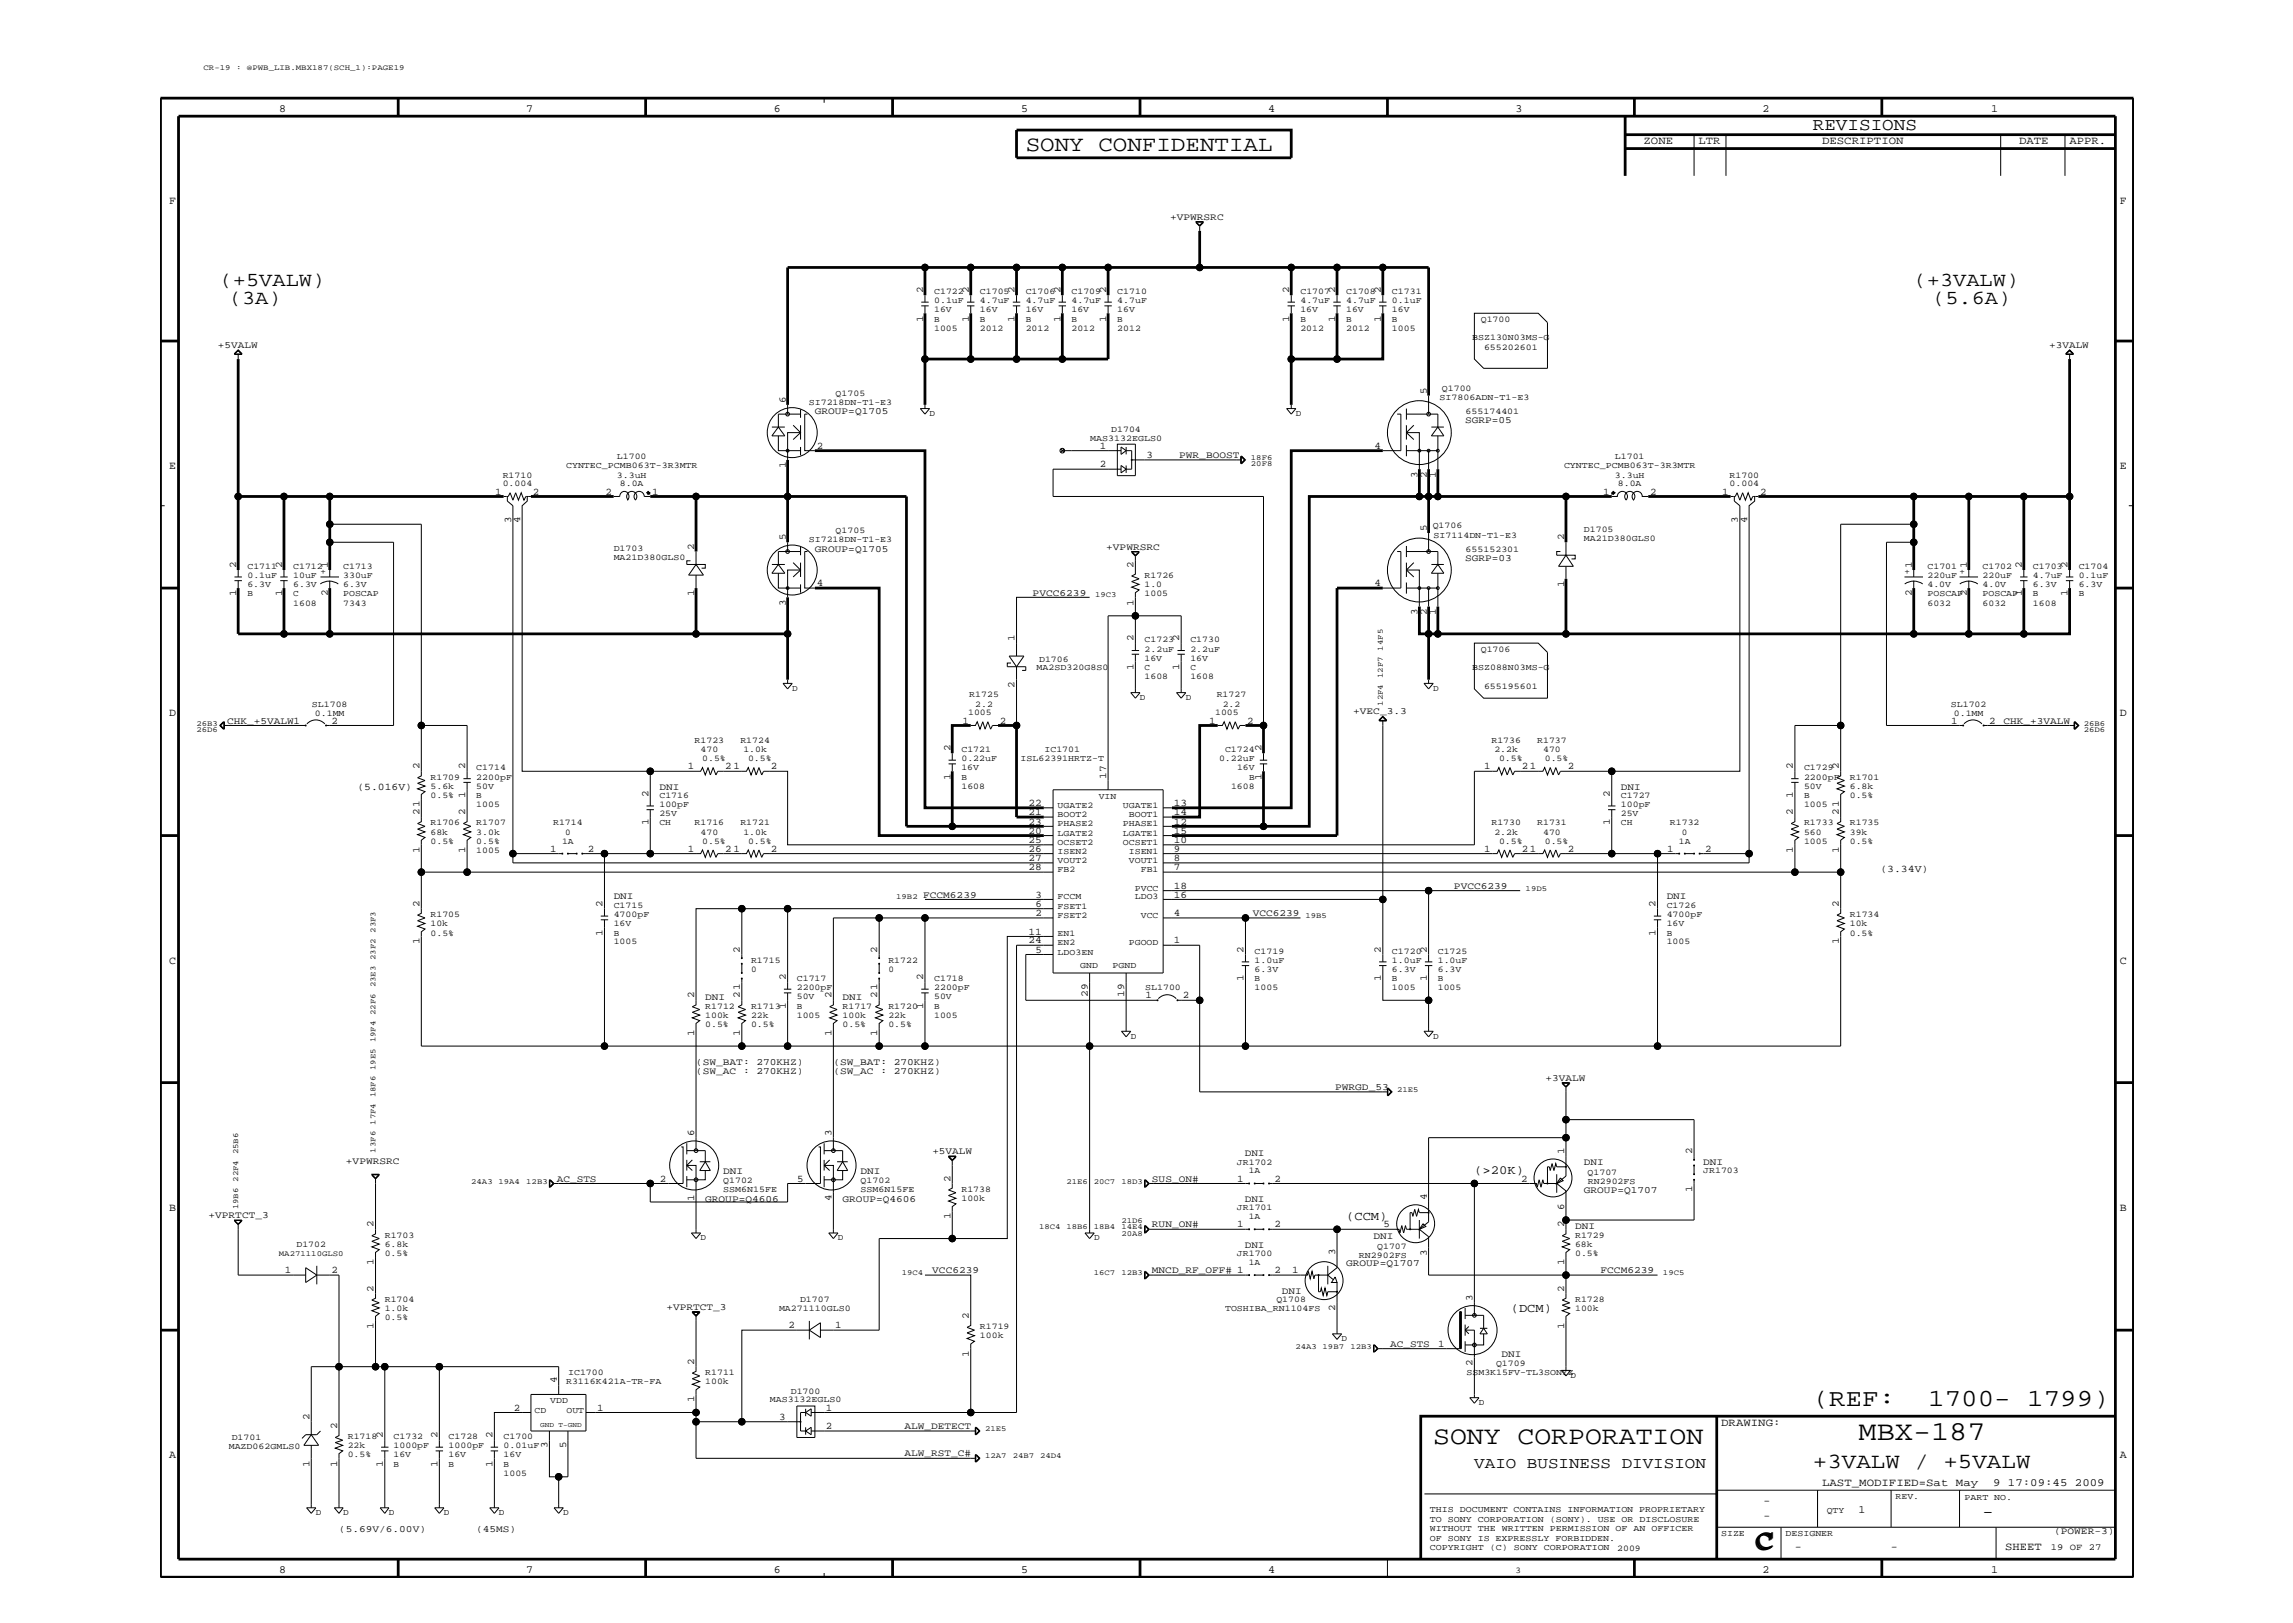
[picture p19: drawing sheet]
<svg xmlns="http://www.w3.org/2000/svg" width="420mm" height="297mm" viewBox="0 0 420 297" stroke-linecap="round" stroke-linejoin="round" font-family="sans-serif">
<defs><g id="words">
<g font-size="5">
<text x="340.3" y="263.6">MBX-187</text>
<text x="321.3" y="283.6">C</text>
<text x="321.6" y="283.2">C</text>
</g>
<text font-size="4.7" x="262.4" y="264.4">SONY CORPORATION</text>
<g font-size="4.5">
<text x="331.9" y="257.3">(REF:</text>
<text x="353" y="257.3">1700- 1799)</text>
</g>
<g font-size="4">
<text x="187.8" y="27.5">SONY CONFIDENTIAL</text>
<text x="331.9" y="268.6">+3VALW / +5VALW</text>
</g>
<g font-size="3.6">
<text x="40.2" y="52.4">(+5VALW)</text>
<text x="350.4" y="52.4">(+3VALW)</text>
<text x="41.9" y="55.7">(3A)</text>
<text x="353.7" y="55.7">(5.6A)</text>
</g>
<g font-size="3.2">
<text x="331.9" y="23.8">REVISIONS</text>
<text x="363" y="277.6">-</text>
</g>
<text font-size="2.9" x="269.9" y="268.6">VAIO BUSINESS DIVISION</text>
<g font-size="2.3">
<text x="269.9" y="214.9">(&gt;20K)</text>
<text x="246.5" y="223.3">(CCM)</text>
<text x="276.6" y="240.1">(DCM)</text>
</g>
<g font-size="2">
<text x="51.1" y="20.5">8</text>
<text x="96.3" y="20.5">7</text>
<text x="141.6" y="20.5">6</text>
<text x="186.9" y="20.5">5</text>
<text x="232.2" y="20.5">4</text>
<text x="277.5" y="20.5">3</text>
<text x="322.7" y="20.5">2</text>
<text x="364.6" y="20.5">1</text>
<text x="300.9" y="26.4">ZONE</text>
<text x="311" y="26.4">LTR</text>
<text x="333.6" y="26.4">DESCRIPTION</text>
<text x="369.7" y="26.4">DATE</text>
<text x="378.9" y="26.4">APPR.</text>
<text x="31" y="37.3">F</text>
<text x="388.1" y="37.3">F</text>
<text x="31" y="85.9">E</text>
<text x="388.1" y="85.9">E</text>
<text x="31" y="131.1">D</text>
<text x="388.1" y="131.1">D</text>
<text x="31" y="176.4">C</text>
<text x="388.1" y="176.4">C</text>
<text x="31" y="221.7">B</text>
<text x="388.1" y="221.7">B</text>
<text x="315.1" y="261.1">DRAWING:</text>
<text x="31" y="266.9">A</text>
<text x="388.1" y="266.9">A</text>
<text x="322.9" y="275.3">-</text>
<text x="333.6" y="272">LAST_MODIFIED=Sat May</text>
<text x="364.9" y="272">9 17:09:45 2009</text>
<text x="322.9" y="278.1">-</text>
<text x="340.3" y="277">1</text>
<text x="51.1" y="287.9">8</text>
<text x="96.3" y="287.9">7</text>
<text x="141.6" y="287.9">6</text>
<text x="186.9" y="287.9">5</text>
<text x="232.2" y="287.9">4</text>
<text x="322.7" y="287.9">2</text>
<text x="328.6" y="283.7">-</text>
<text x="346.2" y="283.7">-</text>
<text x="364.6" y="287.9">1</text>
<text x="367.1" y="283.7">SHEET</text>
</g>
<g font-size="1.9">
<text x="169" y="53.7" transform="rotate(-90 169 53.7)">2</text>
<text x="177.4" y="53.7" transform="rotate(-90 177.4 53.7)">2</text>
<text x="185.8" y="53.7" transform="rotate(-90 185.8 53.7)">2</text>
<text x="194.1" y="53.7" transform="rotate(-90 194.1 53.7)">2</text>
<text x="202.5" y="53.7" transform="rotate(-90 202.5 53.7)">2</text>
<text x="236.1" y="53.7" transform="rotate(-90 236.1 53.7)">2</text>
<text x="244.4" y="53.7" transform="rotate(-90 244.4 53.7)">2</text>
<text x="252.8" y="53.7" transform="rotate(-90 252.8 53.7)">2</text>
<text x="169" y="58.9" transform="rotate(-90 169 58.9)">1</text>
<text x="177.4" y="58.9" transform="rotate(-90 177.4 58.9)">1</text>
<text x="185.8" y="58.9" transform="rotate(-90 185.8 58.9)">1</text>
<text x="194.1" y="58.9" transform="rotate(-90 194.1 58.9)">1</text>
<text x="202.5" y="58.9" transform="rotate(-90 202.5 58.9)">1</text>
<text x="236.1" y="58.9" transform="rotate(-90 236.1 58.9)">1</text>
<text x="244.4" y="58.9" transform="rotate(-90 244.4 58.9)">1</text>
<text x="252.8" y="58.9" transform="rotate(-90 252.8 58.9)">1</text>
<text x="143.8" y="73.8" transform="rotate(-90 143.8 73.8)">6</text>
<text x="261.2" y="72.1" transform="rotate(-90 261.2 72.1)">5</text>
<text x="149.5" y="82.2">2</text>
<text x="201.3" y="82.2">1</text>
<text x="209.9" y="83.8">3</text>
<text x="251.6" y="82.2">4</text>
<text x="143.8" y="85.7" transform="rotate(-90 143.8 85.7)">1</text>
<text x="201.3" y="85.5">2</text>
<text x="259.5" y="87.4" transform="rotate(-90 259.5 87.4)">3</text>
<text x="261.2" y="87.4" transform="rotate(-90 261.2 87.4)">2</text>
<text x="262.9" y="87.4" transform="rotate(-90 262.9 87.4)">1</text>
<text x="90.7" y="90.5">1</text>
<text x="93.6" y="95.8" transform="rotate(-90 93.6 95.8)">3</text>
<text x="95.2" y="95.8" transform="rotate(-90 95.2 95.8)">4</text>
<text x="97.5" y="90.5">2</text>
<text x="110.8" y="90.5">2</text>
<text x="119.4" y="90.5">1</text>
<text x="293.5" y="90.5">1</text>
<text x="302.1" y="90.5">2</text>
<text x="315.3" y="90.5">1</text>
<text x="318.2" y="95.8" transform="rotate(-90 318.2 95.8)">3</text>
<text x="319.9" y="95.8" transform="rotate(-90 319.9 95.8)">4</text>
<text x="322.2" y="90.5">2</text>
<text x="127.1" y="100.6" transform="rotate(-90 127.1 100.6)">2</text>
<text x="143.8" y="98.9" transform="rotate(-90 143.8 98.9)">5</text>
<text x="261.2" y="97.2" transform="rotate(-90 261.2 97.2)">5</text>
<text x="286.3" y="98.9" transform="rotate(-90 286.3 98.9)">2</text>
<text x="43.3" y="104" transform="rotate(-90 43.3 104)">2</text>
<text x="51.6" y="104" transform="rotate(-90 51.6 104)">2</text>
<text x="60" y="104" transform="rotate(-90 60 104)">1</text>
<text x="149.5" y="107.3">4</text>
<text x="207.5" y="104" transform="rotate(-90 207.5 104)">2</text>
<text x="251.6" y="107.3">4</text>
<text x="286.3" y="107.5" transform="rotate(-90 286.3 107.5)">1</text>
<text x="350" y="104" transform="rotate(-90 350 104)">1</text>
<text x="360.1" y="104" transform="rotate(-90 360.1 104)">1</text>
<text x="370.2" y="104" transform="rotate(-90 370.2 104)">2</text>
<text x="378.5" y="104" transform="rotate(-90 378.5 104)">2</text>
<text x="43.3" y="109.2" transform="rotate(-90 43.3 109.2)">1</text>
<text x="51.6" y="109.2" transform="rotate(-90 51.6 109.2)">1</text>
<text x="60" y="109.2" transform="rotate(-90 60 109.2)">2</text>
<text x="127.1" y="109.2" transform="rotate(-90 127.1 109.2)">1</text>
<text x="143.8" y="110.9" transform="rotate(-90 143.8 110.9)">3</text>
<text x="207.5" y="110.9" transform="rotate(-90 207.5 110.9)">1</text>
<text x="259.5" y="112.6" transform="rotate(-90 259.5 112.6)">3</text>
<text x="261.2" y="112.6" transform="rotate(-90 261.2 112.6)">2</text>
<text x="262.9" y="112.6" transform="rotate(-90 262.9 112.6)">1</text>
<text x="350" y="109.2" transform="rotate(-90 350 109.2)">2</text>
<text x="360.1" y="109.2" transform="rotate(-90 360.1 109.2)">2</text>
<text x="370.2" y="109.2" transform="rotate(-90 370.2 109.2)">1</text>
<text x="378.5" y="109.2" transform="rotate(-90 378.5 109.2)">1</text>
<text x="185.8" y="117.4" transform="rotate(-90 185.8 117.4)">1</text>
<text x="207.5" y="117.4" transform="rotate(-90 207.5 117.4)">2</text>
<text x="215.9" y="117.4" transform="rotate(-90 215.9 117.4)">2</text>
<text x="185.8" y="125.9" transform="rotate(-90 185.8 125.9)">2</text>
<text x="207.5" y="122.5" transform="rotate(-90 207.5 122.5)">1</text>
<text x="215.9" y="122.5" transform="rotate(-90 215.9 122.5)">1</text>
<text x="60.7" y="132.4">2</text>
<text x="174" y="137.5" transform="rotate(-90 174 137.5)">2</text>
<text x="176.2" y="132.4">1</text>
<text x="183" y="132.4">2</text>
<text x="221.4" y="132.4">1</text>
<text x="228.3" y="132.4">2</text>
<text x="231" y="137.5" transform="rotate(-90 231 137.5)">2</text>
<text x="357.2" y="132.4">1</text>
<text x="364.2" y="132.4">2</text>
<text x="76.8" y="140.8" transform="rotate(-90 76.8 140.8)">2</text>
<text x="85.2" y="140.8" transform="rotate(-90 85.2 140.8)">2</text>
<text x="125.9" y="140.8">1</text>
<text x="132.8" y="140.8">2</text>
<text x="134.3" y="140.8">1</text>
<text x="141.1" y="140.8">2</text>
<text x="174" y="142.7" transform="rotate(-90 174 142.7)">1</text>
<text x="202.5" y="142.5" transform="rotate(-90 202.5 142.5)">17</text>
<text x="231" y="142.7" transform="rotate(-90 231 142.7)">1</text>
<text x="271.7" y="140.8">1</text>
<text x="278.6" y="140.8">21</text>
<text x="287" y="140.8">2</text>
<text x="328.3" y="140.8" transform="rotate(-90 328.3 140.8)">2</text>
<text x="336.6" y="140.8" transform="rotate(-90 336.6 140.8)">2</text>
<text x="65.4" y="144.6">(5.016V)</text>
<text x="76.8" y="149.2" transform="rotate(-90 76.8 149.2)">2</text>
<text x="76.8" y="147.7" transform="rotate(-90 76.8 147.7)">1</text>
<text x="85.2" y="149.2" transform="rotate(-90 85.2 149.2)">2</text>
<text x="85.2" y="146.1" transform="rotate(-90 85.2 146.1)">1</text>
<text x="118.7" y="145.9" transform="rotate(-90 118.7 145.9)">2</text>
<text x="188.3" y="147.5">22</text>
<text x="188.3" y="149.2">21</text>
<text x="214.9" y="147.5">13</text>
<text x="214.9" y="149.2">14</text>
<text x="294.7" y="145.9" transform="rotate(-90 294.7 145.9)">2</text>
<text x="328.3" y="149.2" transform="rotate(-90 328.3 149.2)">2</text>
<text x="328.3" y="146.1" transform="rotate(-90 328.3 146.1)">1</text>
<text x="336.6" y="149.2" transform="rotate(-90 336.6 149.2)">2</text>
<text x="336.6" y="147.7" transform="rotate(-90 336.6 147.7)">1</text>
<text x="100.8" y="155.9">1</text>
<text x="107.6" y="155.9">2</text>
<text x="118.7" y="151.1" transform="rotate(-90 118.7 151.1)">1</text>
<text x="125.9" y="155.9">1</text>
<text x="132.8" y="155.9">2</text>
<text x="134.3" y="155.9">1</text>
<text x="141.1" y="155.9">2</text>
<text x="188.3" y="150.9">23</text>
<text x="188.3" y="154.3">25</text>
<text x="188.3" y="152.6">20</text>
<text x="188.3" y="155.9">26</text>
<text x="214.9" y="150.9">12</text>
<text x="214.9" y="154.3">10</text>
<text x="214.9" y="152.6">15</text>
<text x="214.9" y="155.9">9</text>
<text x="271.7" y="155.9">1</text>
<text x="278.6" y="155.9">21</text>
<text x="287" y="155.9">2</text>
<text x="294.7" y="151.1" transform="rotate(-90 294.7 151.1)">1</text>
<text x="305.2" y="155.9">1</text>
<text x="312.2" y="155.9">2</text>
<text x="76.8" y="156.1" transform="rotate(-90 76.8 156.1)">1</text>
<text x="85.2" y="156.1" transform="rotate(-90 85.2 156.1)">1</text>
<text x="188.3" y="157.6">27</text>
<text x="188.3" y="159.3">28</text>
<text x="214.9" y="157.6">8</text>
<text x="214.9" y="159.3">7</text>
<text x="328.3" y="156.1" transform="rotate(-90 328.3 156.1)">1</text>
<text x="336.6" y="156.1" transform="rotate(-90 336.6 156.1)">1</text>
<text x="344.3" y="159.6">(3.34V)</text>
<text x="76.8" y="166" transform="rotate(-90 76.8 166)">2</text>
<text x="110.3" y="166" transform="rotate(-90 110.3 166)">2</text>
<text x="189.6" y="167.7">2</text>
<text x="189.6" y="166">6</text>
<text x="189.6" y="164.3">3</text>
<text x="214.9" y="162.7">18</text>
<text x="214.9" y="167.7">4</text>
<text x="214.9" y="164.3">16</text>
<text x="303.1" y="166" transform="rotate(-90 303.1 166)">2</text>
<text x="336.6" y="166" transform="rotate(-90 336.6 166)">2</text>
<text x="76.8" y="172.8" transform="rotate(-90 76.8 172.8)">1</text>
<text x="110.3" y="171.2" transform="rotate(-90 110.3 171.2)">1</text>
<text x="188.3" y="172.7">24</text>
<text x="188.3" y="171.1">11</text>
<text x="214.9" y="172.7">1</text>
<text x="303.1" y="171.2" transform="rotate(-90 303.1 171.2)">1</text>
<text x="336.6" y="172.8" transform="rotate(-90 336.6 172.8)">1</text>
<text x="135.5" y="174.4" transform="rotate(-90 135.5 174.4)">2</text>
<text x="143.8" y="179.4" transform="rotate(-90 143.8 179.4)">2</text>
<text x="160.6" y="174.4" transform="rotate(-90 160.6 174.4)">2</text>
<text x="169" y="179.4" transform="rotate(-90 169 179.4)">2</text>
<text x="189.6" y="174.4">5</text>
<text x="227.7" y="179.6" transform="rotate(-90 227.7 179.6)">1</text>
<text x="227.7" y="174.4" transform="rotate(-90 227.7 174.4)">2</text>
<text x="252.8" y="179.6" transform="rotate(-90 252.8 179.6)">1</text>
<text x="252.8" y="174.4" transform="rotate(-90 252.8 174.4)">2</text>
<text x="261.2" y="179.6" transform="rotate(-90 261.2 179.6)">1</text>
<text x="261.2" y="174.4" transform="rotate(-90 261.2 174.4)">2</text>
<text x="127.1" y="182.7" transform="rotate(-90 127.1 182.7)">2</text>
<text x="135.5" y="182.7" transform="rotate(-90 135.5 182.7)">2</text>
<text x="135.5" y="181.2" transform="rotate(-90 135.5 181.2)">1</text>
<text x="143.8" y="184.6" transform="rotate(-90 143.8 184.6)">1</text>
<text x="152.2" y="182.7" transform="rotate(-90 152.2 182.7)">2</text>
<text x="160.6" y="182.7" transform="rotate(-90 160.6 182.7)">2</text>
<text x="160.6" y="181.2" transform="rotate(-90 160.6 181.2)">1</text>
<text x="169" y="184.6" transform="rotate(-90 169 184.6)">1</text>
<text x="199.1" y="182.5" transform="rotate(-90 199.1 182.5)">29</text>
<text x="205.8" y="182.5" transform="rotate(-90 205.8 182.5)">19</text>
<text x="209.7" y="182.7">1</text>
<text x="216.6" y="182.7">2</text>
<text x="127.1" y="189.6" transform="rotate(-90 127.1 189.6)">1</text>
<text x="135.5" y="189.6" transform="rotate(-90 135.5 189.6)">1</text>
<text x="152.2" y="189.6" transform="rotate(-90 152.2 189.6)">1</text>
<text x="160.6" y="189.6" transform="rotate(-90 160.6 189.6)">1</text>
<text x="127.1" y="207.9" transform="rotate(-90 127.1 207.9)">6</text>
<text x="152.2" y="207.9" transform="rotate(-90 152.2 207.9)">3</text>
<text x="286.3" y="211.3" transform="rotate(-90 286.3 211.3)">1</text>
<text x="309.8" y="211.3" transform="rotate(-90 309.8 211.3)">2</text>
<text x="120.8" y="216.3">2</text>
<text x="127.1" y="219.8" transform="rotate(-90 127.1 219.8)">1</text>
<text x="146" y="216.3">5</text>
<text x="152.2" y="219.8" transform="rotate(-90 152.2 219.8)">4</text>
<text x="174" y="216.3" transform="rotate(-90 174 216.3)">2</text>
<text x="226.5" y="216.3">1</text>
<text x="233.3" y="216.3">2</text>
<text x="261.2" y="219.7" transform="rotate(-90 261.2 219.7)">4</text>
<text x="278.5" y="216.3">2</text>
<text x="286.3" y="221.5" transform="rotate(-90 286.3 221.5)">6</text>
<text x="309.8" y="218.1" transform="rotate(-90 309.8 218.1)">1</text>
<text x="68.4" y="224.6" transform="rotate(-90 68.4 224.6)">2</text>
<text x="174" y="223.1" transform="rotate(-90 174 223.1)">1</text>
<text x="226.5" y="224.6">1</text>
<text x="233.3" y="224.6">2</text>
<text x="253.3" y="224.6">5</text>
<text x="286.3" y="224.6" transform="rotate(-90 286.3 224.6)">2</text>
<text x="52.2" y="233">1</text>
<text x="60.7" y="233">2</text>
<text x="68.4" y="231.5" transform="rotate(-90 68.4 231.5)">1</text>
<text x="233.3" y="233">2</text>
<text x="236.6" y="233">1</text>
<text x="244.4" y="229.7" transform="rotate(-90 244.4 229.7)">3</text>
<text x="261.2" y="229.9" transform="rotate(-90 261.2 229.9)">3</text>
<text x="286.3" y="231.5" transform="rotate(-90 286.3 231.5)">1</text>
<text x="68.4" y="236.4" transform="rotate(-90 68.4 236.4)">2</text>
<text x="244.4" y="239.9" transform="rotate(-90 244.4 239.9)">2</text>
<text x="269.6" y="238.1" transform="rotate(-90 269.6 238.1)">3</text>
<text x="286.3" y="236.4" transform="rotate(-90 286.3 236.4)">2</text>
<text x="68.4" y="243.3" transform="rotate(-90 68.4 243.3)">1</text>
<text x="144.4" y="243.1">2</text>
<text x="152.9" y="243.1">1</text>
<text x="177.4" y="241.4" transform="rotate(-90 177.4 241.4)">2</text>
<text x="286.3" y="243.3" transform="rotate(-90 286.3 243.3)">1</text>
<text x="127.1" y="249.8" transform="rotate(-90 127.1 249.8)">2</text>
<text x="177.4" y="248.3" transform="rotate(-90 177.4 248.3)">1</text>
<text x="263.3" y="246.5">1</text>
<text x="269.6" y="250" transform="rotate(-90 269.6 250)">2</text>
<text x="101.9" y="253.2" transform="rotate(-90 101.9 253.2)">4</text>
<text x="127.1" y="256.7" transform="rotate(-90 127.1 256.7)">1</text>
<text x="56.6" y="259.9" transform="rotate(-90 56.6 259.9)">2</text>
<text x="61.7" y="261.6" transform="rotate(-90 61.7 261.6)">2</text>
<text x="70.1" y="263.3" transform="rotate(-90 70.1 263.3)">2</text>
<text x="80.1" y="263.3" transform="rotate(-90 80.1 263.3)">2</text>
<text x="90.2" y="263.3" transform="rotate(-90 90.2 263.3)">2</text>
<text x="94.1" y="258.2">2</text>
<text x="109.3" y="258.2">1</text>
<text x="142.7" y="259.9">3</text>
<text x="151.2" y="261.6">2</text>
<text x="151.2" y="258.2">1</text>
<text x="56.6" y="268.4" transform="rotate(-90 56.6 268.4)">1</text>
<text x="61.7" y="268.4" transform="rotate(-90 61.7 268.4)">1</text>
<text x="70.1" y="268.4" transform="rotate(-90 70.1 268.4)">1</text>
<text x="80.1" y="268.4" transform="rotate(-90 80.1 268.4)">1</text>
<text x="90.2" y="268.4" transform="rotate(-90 90.2 268.4)">1</text>
<text x="100.2" y="265" transform="rotate(-90 100.2 265)">3</text>
<text x="103.6" y="265" transform="rotate(-90 103.6 265)">5</text>
</g>
<g font-size="1.8">
<text x="214.2" y="40.2">+VPWRSRC</text>
<text x="39.9" y="63.7">+5VALW</text>
<text x="375.2" y="63.7">+3VALW</text>
<text x="149.2" y="75.8">GROUP=Q1705</text>
<text x="268.2" y="77.5">SGRP=05</text>
<text x="215.9" y="83.8">PWR_BOOST</text>
<text x="149.2" y="101">GROUP=Q1705</text>
<text x="202.5" y="100.6">+VPWRSRC</text>
<text x="268.2" y="102.6">SGRP=03</text>
<text x="189.1" y="109">PVCC6239</text>
<text x="247.7" y="130.8">+VEC_3.3</text>
<text x="41.6" y="132.4">CHK_+5VALW1</text>
<text x="366.8" y="132.4">CHK_+3VALW</text>
<text x="120.7" y="144.6">DNI</text>
<text x="296.8" y="144.6">DNI</text>
<text x="112.4" y="164.6">DNI</text>
<text x="169" y="164.3">FCCM6239</text>
<text x="229.4" y="167.7">VCC6239</text>
<text x="266.2" y="162.7">PVCC6239</text>
<text x="305.1" y="164.6">DNI</text>
<text x="129.1" y="183.1">DNI</text>
<text x="154.3" y="183.1">DNI</text>
<text x="127.4" y="196.5">(SW_AC : 270KHZ)</text>
<text x="127.4" y="194.8">(SW_BAT: 270KHZ)</text>
<text x="152.6" y="196.5">(SW_AC : 270KHZ)</text>
<text x="152.6" y="194.8">(SW_BAT: 270KHZ)</text>
<text x="283" y="197.8">+3VALW</text>
<text x="244.4" y="199.5">PWRGD_53</text>
<text x="63.3" y="213">+VPWRSRC</text>
<text x="132.4" y="214.9">DNI</text>
<text x="157.6" y="214.9">DNI</text>
<text x="170.7" y="211.3">+5VALW</text>
<text x="227.9" y="211.6">DNI</text>
<text x="290" y="213.3">DNI</text>
<text x="311.8" y="213.3">DNI</text>
<text x="101.9" y="216.3">AC_STS</text>
<text x="129.1" y="220">GROUP=Q4606</text>
<text x="154.3" y="220">GROUP=Q4606</text>
<text x="210.9" y="216.3">SUS_ON#</text>
<text x="227.9" y="220">DNI</text>
<text x="290" y="218.3">GROUP=Q1707</text>
<text x="38.2" y="223">+VPRTCT_3</text>
<text x="210.9" y="224.6">RUN_ON#</text>
<text x="251.5" y="226.7">DNI</text>
<text x="288.4" y="225">DNI</text>
<text x="170.7" y="233">VCC6239</text>
<text x="210.9" y="233">MNCD_RF_OFF# 1</text>
<text x="227.9" y="228.4">DNI</text>
<text x="246.5" y="231.7">GROUP=Q1707</text>
<text x="293" y="233">FCCM6239</text>
<text x="122" y="239.7">+VPRTCT_3</text>
<text x="234.7" y="236.8">DNI</text>
<text x="254.5" y="246.5">AC_STS</text>
<text x="274.9" y="248.4">DNI</text>
<text x="165.6" y="261.6">ALW_DETECT</text>
<text x="165.6" y="266.6">ALW_RST_C#</text>
<text x="62.1" y="280.4">(5.69V/6.00V)</text>
<text x="87.2" y="280.4">(45MS)</text>
<text x="376.1" y="280.7">(POWER-3)</text>
</g>
<text font-size="1.7" x="375.5" y="283.7">19 OF 27</text>
<g font-size="1.6">
<text x="171" y="53.9">C1722</text>
<text x="179.4" y="53.9">C1705</text>
<text x="187.8" y="53.9">C1706</text>
<text x="196.2" y="53.9">C1709</text>
<text x="204.6" y="53.9">C1710</text>
<text x="238.1" y="53.9">C1707</text>
<text x="246.5" y="53.9">C1708</text>
<text x="254.8" y="53.9">C1731</text>
<text x="171" y="58.9">B</text>
<text x="171" y="55.5">0.1uF</text>
<text x="171" y="57.2">16V</text>
<text x="179.4" y="58.9">B</text>
<text x="179.4" y="57.2">16V</text>
<text x="179.4" y="55.5">4.7uF</text>
<text x="187.8" y="58.9">B</text>
<text x="187.8" y="55.5">4.7uF</text>
<text x="187.8" y="57.2">16V</text>
<text x="196.2" y="57.2">16V</text>
<text x="196.2" y="55.5">4.7uF</text>
<text x="196.2" y="58.9">B</text>
<text x="204.6" y="55.5">4.7uF</text>
<text x="204.6" y="58.9">B</text>
<text x="204.6" y="57.2">16V</text>
<text x="238.1" y="58.9">B</text>
<text x="238.1" y="55.5">4.7uF</text>
<text x="238.1" y="57.2">16V</text>
<text x="246.5" y="58.9">B</text>
<text x="246.5" y="57.2">16V</text>
<text x="246.5" y="55.5">4.7uF</text>
<text x="254.8" y="55.5">0.1uF</text>
<text x="254.8" y="57.2">16V</text>
<text x="254.8" y="58.9">B</text>
<text x="271.1" y="58.9">Q1700</text>
<text x="171" y="60.6">1005</text>
<text x="179.4" y="60.6">2012</text>
<text x="187.8" y="60.6">2012</text>
<text x="196.2" y="60.6">2012</text>
<text x="204.6" y="60.6">2012</text>
<text x="238.1" y="60.6">2012</text>
<text x="246.5" y="60.6">2012</text>
<text x="254.8" y="60.6">1005</text>
<text x="269.5" y="62.3">BSZ130N03MS-G</text>
<text x="271.7" y="64">655202601</text>
<text x="264" y="71.6">Q1700</text>
<text x="148.1" y="74.1">SI7218DN-T1-E3</text>
<text x="153" y="72.4">Q1705</text>
<text x="170.2" y="76.1">D</text>
<text x="237.2" y="76.1">D</text>
<text x="263.6" y="73.3">SI7806ADN-T1-E3</text>
<text x="268.3" y="75.8">655174401</text>
<text x="199.6" y="80.6">MAS3132EGLS0</text>
<text x="203.5" y="79">D1704</text>
<text x="92" y="87.4">R1710</text>
<text x="92" y="89">0.004</text>
<text x="103.6" y="85.7">CYNTEC_PCMB063T-3R3MTR</text>
<text x="112.9" y="84">L1700</text>
<text x="112.9" y="87.4">3.3uH</text>
<text x="113.5" y="89">8.0A</text>
<text x="286.3" y="85.7">CYNTEC_PCMB063T-3R3MTR</text>
<text x="295.7" y="84">L1701</text>
<text x="295.7" y="87.4">3.3uH</text>
<text x="296.2" y="89">8.0A</text>
<text x="316.7" y="87.4">R1700</text>
<text x="316.7" y="89">0.004</text>
<text x="112.4" y="100.8">D1703</text>
<text x="148.1" y="99.3">SI7218DN-T1-E3</text>
<text x="153" y="97.6">Q1705</text>
<text x="262.3" y="96.7">Q1706</text>
<text x="262.5" y="98.4">SI7114DN-T1-E3</text>
<text x="268.3" y="101">655152301</text>
<text x="290" y="97.4">D1705</text>
<text x="290" y="99.1">MA21D380GLS0</text>
<text x="45.3" y="104.2">C1711</text>
<text x="45.3" y="107.5">6.3V</text>
<text x="45.3" y="105.8">0.1uF</text>
<text x="53.7" y="104.2">C1712</text>
<text x="53.7" y="105.8">10uF</text>
<text x="53.7" y="107.5">6.3V</text>
<text x="58.7" y="105.1">+</text>
<text x="62.8" y="107.5">6.3V</text>
<text x="62.8" y="104.2">C1713</text>
<text x="62.8" y="105.8">330uF</text>
<text x="112.4" y="102.5">MA21D380GLS0</text>
<text x="209.5" y="105.8">R1726</text>
<text x="209.5" y="107.5">1.0</text>
<text x="348.7" y="105.1">+</text>
<text x="352.9" y="104.2">C1701</text>
<text x="352.9" y="107.5">4.0V</text>
<text x="352.9" y="105.8">220uF</text>
<text x="358.7" y="105.1">+</text>
<text x="363" y="104.2">C1702</text>
<text x="363" y="105.8">220uF</text>
<text x="363" y="107.5">4.0V</text>
<text x="372.2" y="104.2">C1703</text>
<text x="372.2" y="105.8">4.7uF</text>
<text x="372.2" y="107.5">6.3V</text>
<text x="380.6" y="104.2">C1704</text>
<text x="380.6" y="105.8">0.1uF</text>
<text x="380.6" y="107.5">6.3V</text>
<text x="45.3" y="109.2">B</text>
<text x="53.7" y="110.9">1608</text>
<text x="53.7" y="109.2">C</text>
<text x="62.8" y="109.2">POSCAP</text>
<text x="62.8" y="110.9">7343</text>
<text x="209.5" y="109.2">1005</text>
<text x="352.9" y="109.2">POSCAP</text>
<text x="352.9" y="110.9">6032</text>
<text x="363" y="109.2">POSCAP</text>
<text x="363" y="110.9">6032</text>
<text x="372.2" y="110.9">1608</text>
<text x="372.2" y="109.2">B</text>
<text x="380.6" y="109.2">B</text>
<text x="209.5" y="117.5">C1723</text>
<text x="209.5" y="119.2">2.2uF</text>
<text x="217.9" y="117.5">C1730</text>
<text x="217.9" y="119.2">2.2uF</text>
<text x="271.1" y="119.2">Q1706</text>
<text x="189.8" y="122.7">MA2SD320G8S0</text>
<text x="190.2" y="121.1">D1706</text>
<text x="209.5" y="124.2">1608</text>
<text x="209.5" y="120.9">16V</text>
<text x="209.5" y="122.5">C</text>
<text x="217.9" y="124.2">1608</text>
<text x="217.9" y="120.9">16V</text>
<text x="217.9" y="122.5">C</text>
<text x="269.5" y="122.5">BSZ088N03MS-G</text>
<text x="57.1" y="129.3">SL1708</text>
<text x="57.7" y="131.1">0.1MM</text>
<text x="145" y="126.4">D</text>
<text x="177.2" y="130.9">1005</text>
<text x="177.5" y="127.6">R1725</text>
<text x="178.6" y="129.3">2.2</text>
<text x="208.7" y="128.1">D</text>
<text x="217.1" y="128.1">D</text>
<text x="222.5" y="130.9">1005</text>
<text x="222.8" y="127.6">R1727</text>
<text x="223.9" y="129.3">2.2</text>
<text x="262.4" y="126.4">D</text>
<text x="271.7" y="126.1">655195601</text>
<text x="357.2" y="129.3">SL1702</text>
<text x="357.7" y="131.1">0.1MM</text>
<text x="127.2" y="136">R1723</text>
<text x="128.3" y="137.7">470</text>
<text x="135.6" y="136">R1724</text>
<text x="136.1" y="137.7">1.0k</text>
<text x="176" y="137.7">C1721</text>
<text x="191.2" y="137.7">IC1701</text>
<text x="224.3" y="137.7">C1724</text>
<text x="273" y="136">R1736</text>
<text x="273.6" y="137.7">2.2k</text>
<text x="281.4" y="136">R1737</text>
<text x="282.5" y="137.7">470</text>
<text x="78.8" y="142.7">R1709</text>
<text x="87.2" y="141">C1714</text>
<text x="87.2" y="142.7">2200pF</text>
<text x="128.6" y="139.3">0.5%</text>
<text x="136.9" y="139.3">0.5%</text>
<text x="176" y="141">16V</text>
<text x="176" y="139.3">0.22uF</text>
<text x="176" y="142.7">B</text>
<text x="186.9" y="139.3">ISL62391HRTZ-T</text>
<text x="223.2" y="139.3">0.22uF</text>
<text x="226.5" y="141">16V</text>
<text x="228.7" y="142.7">B</text>
<text x="274.4" y="139.3">0.5%</text>
<text x="282.8" y="139.3">0.5%</text>
<text x="330.3" y="141">C1729</text>
<text x="330.3" y="142.7">2200pF</text>
<text x="338.7" y="142.7">R1701</text>
<text x="78.8" y="144.4">5.6k</text>
<text x="78.8" y="146.1">0.5%</text>
<text x="87.2" y="147.7">1005</text>
<text x="87.2" y="144.4">50V</text>
<text x="87.2" y="146.1">B</text>
<text x="120.7" y="146.1">C1716</text>
<text x="120.7" y="147.7">100pF</text>
<text x="120.7" y="149.4">25V</text>
<text x="176" y="144.4">1608</text>
<text x="193.6" y="149.5">BOOT2</text>
<text x="193.6" y="147.9">UGATE2</text>
<text x="201.2" y="146.2">VIN</text>
<text x="205.6" y="147.9">UGATE1</text>
<text x="206.7" y="149.5">BOOT1</text>
<text x="225.4" y="144.4">1608</text>
<text x="296.8" y="146.1">C1727</text>
<text x="296.8" y="149.4">25V</text>
<text x="296.8" y="147.7">100pF</text>
<text x="330.3" y="147.7">1005</text>
<text x="330.3" y="146.1">B</text>
<text x="330.3" y="144.4">50V</text>
<text x="338.7" y="144.4">6.8k</text>
<text x="338.7" y="146.1">0.5%</text>
<text x="78.8" y="151.1">R1706</text>
<text x="78.8" y="152.8">68k</text>
<text x="78.8" y="154.5">0.5%</text>
<text x="87.2" y="151.1">R1707</text>
<text x="87.2" y="154.5">0.5%</text>
<text x="87.2" y="152.8">3.0k</text>
<text x="101.3" y="151.1">R1714</text>
<text x="102.9" y="154.5">1A</text>
<text x="103.5" y="152.8">0</text>
<text x="120.7" y="151.1">CH</text>
<text x="127.2" y="151.1">R1716</text>
<text x="128.3" y="152.8">470</text>
<text x="128.6" y="154.5">0.5%</text>
<text x="135.6" y="151.1">R1721</text>
<text x="136.1" y="152.8">1.0k</text>
<text x="136.9" y="154.5">0.5%</text>
<text x="193.6" y="151.2">PHASE2</text>
<text x="193.6" y="152.9">LGATE2</text>
<text x="193.6" y="154.6">OCSET2</text>
<text x="205.6" y="151.2">PHASE1</text>
<text x="205.6" y="152.9">LGATE1</text>
<text x="205.6" y="154.6">OCSET1</text>
<text x="273" y="151.1">R1730</text>
<text x="273.6" y="152.8">2.2k</text>
<text x="274.4" y="154.5">0.5%</text>
<text x="281.4" y="151.1">R1731</text>
<text x="282.5" y="152.8">470</text>
<text x="282.8" y="154.5">0.5%</text>
<text x="296.8" y="151.1">CH</text>
<text x="305.7" y="151.1">R1732</text>
<text x="307.4" y="154.5">1A</text>
<text x="307.9" y="152.8">0</text>
<text x="330.3" y="151.1">R1733</text>
<text x="330.3" y="152.8">560</text>
<text x="330.3" y="154.5">1005</text>
<text x="338.7" y="151.1">R1735</text>
<text x="338.7" y="152.8">39k</text>
<text x="338.7" y="154.5">0.5%</text>
<text x="87.2" y="156.1">1005</text>
<text x="193.6" y="159.6">FB2</text>
<text x="193.6" y="156.2">ISEN2</text>
<text x="193.6" y="157.9">VOUT2</text>
<text x="206.7" y="157.9">VOUT1</text>
<text x="206.7" y="156.2">ISEN1</text>
<text x="208.9" y="159.6">FB1</text>
<text x="78.8" y="167.8">R1705</text>
<text x="112.4" y="166.1">C1715</text>
<text x="112.4" y="167.8">4700pF</text>
<text x="193.6" y="166.3">FSET1</text>
<text x="193.6" y="164.6">FCCM</text>
<text x="207.8" y="164.6">LDO3</text>
<text x="207.8" y="163">PVCC</text>
<text x="305.1" y="166.1">C1726</text>
<text x="305.1" y="167.8">4700pF</text>
<text x="338.7" y="167.8">R1734</text>
<text x="78.8" y="171.2">0.5%</text>
<text x="78.8" y="169.5">10k</text>
<text x="112.4" y="169.5">16V</text>
<text x="112.4" y="172.8">1005</text>
<text x="112.4" y="171.2">B</text>
<text x="193.6" y="168">FSET2</text>
<text x="193.6" y="173">EN2</text>
<text x="193.6" y="171.4">EN1</text>
<text x="206.7" y="173">PGOOD</text>
<text x="208.9" y="168">VCC</text>
<text x="305.1" y="171.2">B</text>
<text x="305.1" y="169.5">16V</text>
<text x="305.1" y="172.8">1005</text>
<text x="338.7" y="169.5">10k</text>
<text x="338.7" y="171.2">0.5%</text>
<text x="137.5" y="176.2">R1715</text>
<text x="137.5" y="177.9">0</text>
<text x="145.9" y="179.6">C1717</text>
<text x="162.6" y="176.2">R1722</text>
<text x="162.6" y="177.9">0</text>
<text x="171" y="179.6">C1718</text>
<text x="193.6" y="174.7">LDO3EN</text>
<text x="197.8" y="177.2">GND</text>
<text x="203.7" y="177.2">PGND</text>
<text x="229.7" y="174.5">C1719</text>
<text x="229.7" y="179.6">B</text>
<text x="229.7" y="176.2">1.0uF</text>
<text x="229.7" y="177.9">6.3V</text>
<text x="254.8" y="177.9">6.3V</text>
<text x="254.8" y="174.5">C1720</text>
<text x="254.8" y="176.2">1.0uF</text>
<text x="254.8" y="179.6">B</text>
<text x="263.2" y="174.5">C1725</text>
<text x="263.2" y="179.6">B</text>
<text x="263.2" y="176.2">1.0uF</text>
<text x="263.2" y="177.9">6.3V</text>
<text x="129.1" y="184.6">R1712</text>
<text x="137.5" y="184.6">R1713</text>
<text x="145.9" y="181.2">2200pF</text>
<text x="145.9" y="182.9">50V</text>
<text x="145.9" y="184.6">B</text>
<text x="154.3" y="184.6">R1717</text>
<text x="162.6" y="184.6">R1720</text>
<text x="171" y="184.6">B</text>
<text x="171" y="182.9">50V</text>
<text x="171" y="181.2">2200pF</text>
<text x="209.7" y="181.2">SL1700</text>
<text x="229.7" y="181.2">1005</text>
<text x="254.8" y="181.2">1005</text>
<text x="263.2" y="181.2">1005</text>
<text x="129.1" y="188">0.5%</text>
<text x="129.1" y="186.3">100k</text>
<text x="137.5" y="186.3">22k</text>
<text x="137.5" y="188">0.5%</text>
<text x="145.9" y="186.3">1005</text>
<text x="154.3" y="188">0.5%</text>
<text x="154.3" y="186.3">100k</text>
<text x="162.6" y="188">0.5%</text>
<text x="162.6" y="186.3">22k</text>
<text x="171" y="186.3">1005</text>
<text x="207" y="190.1">D</text>
<text x="262.4" y="190.1">D</text>
<text x="226.4" y="213.1">JR1702</text>
<text x="228.6" y="214.7">1A</text>
<text x="290.7" y="215.1">Q1707</text>
<text x="311.8" y="214.7">JR1703</text>
<text x="132.4" y="216.4">Q1702</text>
<text x="132.4" y="218.1">SSM6N15FE</text>
<text x="157.6" y="216.4">Q1702</text>
<text x="157.6" y="218.1">SSM6N15FE</text>
<text x="176" y="218.1">R1738</text>
<text x="176" y="219.8">100k</text>
<text x="226.4" y="221.5">JR1701</text>
<text x="290.7" y="216.8">RN2902FS</text>
<text x="70.4" y="226.5">R1703</text>
<text x="128.3" y="227">D</text>
<text x="153.4" y="227">D</text>
<text x="200.3" y="227">D</text>
<text x="228.6" y="223.1">1A</text>
<text x="288.4" y="226.5">R1729</text>
<text x="54.3" y="228.2">D1702</text>
<text x="70.4" y="229.9">0.5%</text>
<text x="70.4" y="228.2">6.8k</text>
<text x="226.4" y="229.9">JR1700</text>
<text x="228.6" y="231.5">1A</text>
<text x="248.8" y="230.2">RN2902FS</text>
<text x="252.1" y="228.5">Q1707</text>
<text x="288.4" y="228.2">68k</text>
<text x="288.4" y="229.9">0.5%</text>
<text x="70.4" y="239.9">1.0k</text>
<text x="70.4" y="238.3">R1704</text>
<text x="142.6" y="239.9">MA271110GLS0</text>
<text x="146.5" y="238.3">D1707</text>
<text x="224.3" y="239.9">TOSHIBA_RN1104FS</text>
<text x="233.7" y="238.3">Q1708</text>
<text x="288.4" y="238.3">R1728</text>
<text x="288.4" y="239.9">100k</text>
<text x="70.4" y="241.6">0.5%</text>
<text x="179.4" y="243.3">R1719</text>
<text x="179.4" y="245">100k</text>
<text x="245.6" y="245.5">D</text>
<text x="104" y="251.7">IC1700</text>
<text x="129.1" y="251.7">R1711</text>
<text x="268.5" y="251.7">SSM3K15FV-TL3SONYZ</text>
<text x="273.9" y="250">Q1709</text>
<text x="100.8" y="256.8">VDD</text>
<text x="103.6" y="253.4">R3116K421A-TR-FA</text>
<text x="129.1" y="253.4">100k</text>
<text x="140.9" y="256.7">MAS3132EGLS0</text>
<text x="144.8" y="255">D1700</text>
<text x="270.8" y="257.2">D</text>
<text x="287.5" y="252.2">D</text>
<text x="42.4" y="263.6">D1701</text>
<text x="63.7" y="263.4">R1718</text>
<text x="72.1" y="263.4">C1732</text>
<text x="82.1" y="263.4">C1728</text>
<text x="92.2" y="263.4">C1700</text>
<text x="97.9" y="258.5">CD</text>
<text x="103.7" y="258.5">OUT</text>
<text x="41.9" y="265.2">MAZD062GMLS0</text>
<text x="63.7" y="266.7">0.5%</text>
<text x="63.7" y="265">22k</text>
<text x="72.1" y="268.4">B</text>
<text x="72.1" y="265">1000pF</text>
<text x="72.1" y="266.7">16V</text>
<text x="82.1" y="265">1000pF</text>
<text x="82.1" y="268.4">B</text>
<text x="82.1" y="266.7">16V</text>
<text x="92.2" y="268.4">B</text>
<text x="92.2" y="265">0.01uF</text>
<text x="92.2" y="266.7">16V</text>
<text x="92.2" y="270.1">1005</text>
<text x="347" y="274.4">REV.</text>
<text x="359.7" y="274.5">PART NO.</text>
<text x="57.8" y="277.3">D</text>
<text x="62.8" y="277.3">D</text>
<text x="71.2" y="277.3">D</text>
<text x="81.3" y="277.3">D</text>
<text x="91.4" y="277.3">D</text>
<text x="103.1" y="277.3">D</text>
<text x="261.8" y="280.3">WITHOUT THE WRITTEN PERMISSION OF AN OFFICER</text>
<text x="261.8" y="276.7">THIS DOCUMENT CONTAINS INFORMATION PROPRIETARY</text>
<text x="261.8" y="278.6">TO SONY CORPORATION (SONY). USE OR DISCLOSURE</text>
<text x="315.1" y="281.1">SIZE</text>
<text x="326.9" y="281.1">DESIGNER</text>
<text x="334.4" y="277">QTY</text>
<text x="261.8" y="282.1">OF SONY IS EXPRESSLY FORBIDDEN.</text>
<text x="261.8" y="283.7">COPYRIGHT (C) SONY CORPORATION</text>
<text x="277.5" y="287.9">3</text>
<text x="296.1" y="283.8">2009</text>
</g>
<g font-size="1.4">
<text x="37.3" y="12.9">CR-19 : @PWB_LIB.MBX187(SCH_1):PAGE19</text>
<text x="229" y="84.2">18F6</text>
<text x="229" y="85.4">20F8</text>
<text x="200.5" y="109.3">19C3</text>
<text x="253.2" y="119.1" transform="rotate(-90 253.2 119.1)">14F5</text>
<text x="253.2" y="124.1" transform="rotate(-90 253.2 124.1)">12F7</text>
<text x="253.2" y="129.1" transform="rotate(-90 253.2 129.1)">12F4</text>
<text x="36" y="132.8">26B3</text>
<text x="36" y="134">26D6</text>
<text x="381.5" y="132.8">26B6</text>
<text x="381.5" y="134">26D6</text>
<text x="164.1" y="164.6">19B2</text>
<text x="279.3" y="163">19D5</text>
<text x="68.7" y="170.7" transform="rotate(-90 68.7 170.7)">23F3</text>
<text x="239" y="168">19B5</text>
<text x="68.7" y="175.7" transform="rotate(-90 68.7 175.7)">23F2</text>
<text x="68.7" y="185.8" transform="rotate(-90 68.7 185.8)">22F6</text>
<text x="68.7" y="180.7" transform="rotate(-90 68.7 180.7)">23E3</text>
<text x="68.7" y="190.8" transform="rotate(-90 68.7 190.8)">19F4</text>
<text x="68.7" y="195.9" transform="rotate(-90 68.7 195.9)">19E5</text>
<text x="68.7" y="200.9" transform="rotate(-90 68.7 200.9)">18F6</text>
<text x="255.8" y="199.8">21E5</text>
<text x="68.7" y="205.9" transform="rotate(-90 68.7 205.9)">17F4</text>
<text x="43.6" y="211.3" transform="rotate(-90 43.6 211.3)">25B6</text>
<text x="68.7" y="210.9" transform="rotate(-90 68.7 210.9)">13F6</text>
<text x="43.6" y="221.3" transform="rotate(-90 43.6 221.3)">19B6</text>
<text x="43.6" y="216.3" transform="rotate(-90 43.6 216.3)">22F4</text>
<text x="86.3" y="216.6">24A3</text>
<text x="91.3" y="216.6">19A4</text>
<text x="96.3" y="216.6">12B3</text>
<text x="195.2" y="216.6">21E6</text>
<text x="200.2" y="216.6">20C7</text>
<text x="205.3" y="216.6">18D3</text>
<text x="190.2" y="225">18C4</text>
<text x="195.2" y="225">18B6</text>
<text x="200.2" y="225">18B4</text>
<text x="205.3" y="225">14E4</text>
<text x="205.3" y="226.2">20A8</text>
<text x="205.3" y="223.8">21D6</text>
<text x="51.1" y="229.9">MA271110GLS0</text>
<text x="165.1" y="233.4">19C4</text>
<text x="200.2" y="233.4">16C7</text>
<text x="205.3" y="233.4">12B3</text>
<text x="304.5" y="233.4">19C5</text>
<text x="237.2" y="246.8">24A3</text>
<text x="242.1" y="246.8">19B7</text>
<text x="247.2" y="246.8">12B3</text>
<text x="180.3" y="261.9">21E5</text>
<text x="180.3" y="266.9">12A7</text>
<text x="185.4" y="266.9">24B7</text>
<text x="190.4" y="266.9">24D4</text>
</g>
<text font-size="1.3" x="98.9" y="261.2">GND T-GND</text>
</g></defs>
<g fill="none" stroke="#000" stroke-width=".18">
<path d="M150.9 18v.8M310.2 24.6v7.6M316 24.6v7.6M366.3 24.6v7.6M378.1 24.6v7.6M168.7 56h1.3M168.7 55.3h1.3M169.3 54v1.3M169.3 56v1.3M177 56h1.4M177 55.3h1.4M177.7 54v1.3"/>
<path d="M177.7 56v1.3M185.4 56h1.4M185.4 55.3h1.4M186.1 54v1.3M186.1 56v1.3M193.8 56h1.4M193.8 55.3h1.4M194.5 54v1.3M194.5 56v1.3M202.2 56h1.4M202.2 55.3h1.4M202.9 54v1.3"/>
<path d="M202.9 56v1.3M219 40.6h1.3v.1l-.7 .7-.6-.7zM219 40.6h1.2v.1l-.6 .6-.6-.6zM219 40.7h1.1l-.5 .5-.6-.5M219.6 41.4v.9M235.7 56h1.4M235.7 55.3h1.4M236.4 54v1.3M236.4 56v1.3M244.1 56h1.4M244.1 55.3h1.4M244.8 54v1.3"/>
<path d="M244.8 56v1.3M252.5 56h1.3M252.5 55.3h1.3M253.2 54v1.3M253.2 56v1.3M269.9 57.3h11.7l1.7 1.7v8.4h-11.7l-1.7-1.7zM42.9 64.7l.7-.7 .7 .7v.2h-1.4zM43 64.7l.6-.5 .5 .6zM43 64.7l.6-.6 .6 .6v.2h-1.2zM43.6 64.9v.8M141.3 78.2h2.4M142.5 79.8v2.7h4.1"/>
<path d="M142.5 78.2l1.2 1.6h-2.4zM144.2 74.1v1.7M145.2 77.8l1.4 1.4-1.4 1.2M146.6 75.8h-4.1v2.4M146.6 74.9v1.6M146.6 77.8v2.6M146.6 79.2h-2.4v5M147.8 75.8h-.5v6.7h1.9M168.5 74.8h1.7l-.9 1zM169.3 74.1v.7M235.6 74.8h1.7l-.9 1zM236.4 74.1v.7"/>
<path d="M255.8 75.8h.7v6.7h-3.3M257.5 75.8h5.7v2.4M257.5 74.8v2M257.5 77.8v2.6M257.5 79.2l1.3 1.2M257.5 79.2h2.4v6.7M258.8 77.8l-1.3 1.4M261.6 72.4v3.4M262.1 78.2h2.2M263.2 79.8v6.1M263.2 78.2l1.1 1.6h-2.2zM378.2 64.7l.7-.7 .7 .7v.2h-1.4z"/>
<path d="M378.3 64.7l.6-.6 .6 .6v.2h-1.2zM378.3 64.7l.6-.5 .5 .6zM378.9 64.9v.8M29.4 92.6h.7M60.4 95.9h16.7v36.9M60.4 99.2h11.7v33.6h-12.4M92.2 90.9h.9l.3-.7 .5 1.3 .5-1.3 .5 1.3 .5-1.3 .5 1.3 .4-.6h.9M92.9 90.9v.8l1 .9v63.6h9.1M96.5 90.9v.8l-.9 .9v48.6h32.7l.3-.7 .5 1.3 .5-1.3 .5 1.3 .5-1.3 .5 1.3 .3-.6h5.3l.3-.7 .5 1.3 .5-1.3 .4 1.3 .5-1.3 .6 1.3 .3-.6h4.4v13.4h48.6M112.4 90.9h1.1a.89 .89 0 0 1 1.2-.8 .89 .89 0 0 1 .2 1.5M115 91.5a.93 .93 0 0 1 0-1.3 .93 .93 0 0 1 1.3 0 .93 .93 0 0 1 0 1.3M119 90.9h-1.1a.93 .93 0 0 0-1.2-.9 .93 .93 0 0 0-.3 1.5"/>
<path d="M144.2 99.2v1.7M146.6 81.8v1.5M194.2 82.1l.6 .7M194.5 82.5h10.7M194.8 82.1l-.6 .7M204.6 81.3h3.3v5.8h-3.3zM205.2 85.2l1 .7-1 .6zM205.2 85.9h-12.4v5h38.5v41.9M205.2 81.8l1 .7-1 .7zM206.2 82.5h1v3.4h-1M206.2 81.8v1.4M206.2 85.2v1.3"/>
<path d="M207.2 84.2h20M227.2 83.5h.1l.7 .7-.7 .7h-.1zM227.2 83.6h.1l.6 .6-.6 .6h-.1zM227.3 83.7l.6 .5-.6 .5zM257.5 81.5v2M257.5 99.9v2.1M257.5 82.5h5.7M261.6 82.5v3.4M261.6 97.6v3.3M286.7 99.2v2.4M295.1 90.9h1.1M296.1 90.9a.93 .93 0 0 1 1.3-.9 .93 .93 0 0 1 .3 1.5"/>
<path d="M297.7 91.5a.93 .93 0 0 1 0-1.3 .93 .93 0 0 1 1.3 0 .93 .93 0 0 1 0 1.3M300.6 90.9h1.2M300.7 90.9a.93 .93 0 0 0-1.3-.9 .93 .93 0 0 0-.3 1.6M316.8 90.9h.9l.3-.7 .5 1.3 .5-1.3 .6 1.3 .5-1.3 .5 1.3 .3-.6h1M317.5 90.9v.8l1 .9v48.6h-23.4M321.2 90.9v.8l-1 .9v65.3h-107.3M350.4 99.2h-5v33.6h14M350.4 95.9h-13.4v36.9M389.7 92.6h.9M42.9 105.6h1.4M42.9 106.3h1.4M43.6 104.3v1.3"/>
<path d="M43.6 106.3v1.3M51.3 105.6h1.4M51.3 106.3h1.4M52 104.3v1.3M52 106.3v1.3M58.6 106.9a2.88 2.88 0 0 1 3.3 0M58.7 105.6h3.4M60.4 104.3v1.3M60.4 106.3v1.3M126.4 102.6h-.7v.7h3.4v.7h-.7M127.4 103.3l1.4 2h-2.7zM127.4 100.9v2.4"/>
<path d="M127.4 105.3v2.3M141.3 103.3h2.4M142.5 104.9v2.7h4.1M142.5 103.3l1.2 1.6h-2.4zM145.2 103l1.4 1.3-1.4 1.3M146.6 100.1v1.5M146.6 103v2.6M146.6 107v1.5M146.6 100.9h-4.1v2.4M146.6 104.3h-2.4v5M147.8 100.9h-.5v6.7h1.9M199.5 109.3h-13.4v10.8"/>
<path d="M207.2 100.9h1.3v.2l-.6 .7-.7-.7zM207.2 119.7h1.3M207.2 119.1h1.3M207.3 100.9h1.2v.2l-.6 .6-.6-.6zM207.9 101.8v3.3l-.7 .3 1.3 .5-1.3 .5 1.3 .6-1.3 .5 1.3 .5-.6 .5v10.6M207.9 119.7v7.1M208.5 101h-1.1l.5 .6 .6-.5M215.6 119.7h1.3M215.6 119.1h1.3M216.3 119.1v-6.4h-13.4v31.8M216.3 119.7v7.1M255.8 100.9h.7v6.7h-3.3"/>
<path d="M257.5 100.9h5.7v2.4M257.5 103v2.6M257.5 106.6v2M257.5 107.6h5.7M257.5 104.3l1.3 1.3M257.5 104.3h2.4v6.7M258.8 103l-1.3 1.3M261.6 107.6v3.4M262.1 103.3h2.2M263.2 104.9v6.1M263.2 103.3l1.1 1.6h-2.2zM269.9 117.7h11.7l1.7 1.7v8.4h-11.7l-1.7-1.7z"/>
<path d="M285.7 100.9h-.7v.7h3.4v.7h-.7M286.7 103.6v2.3M286.7 101.6l1.4 2h-2.8zM348.7 105.6h3.4M348.7 106.9a2.88 2.88 0 0 1 3.3 0M350.4 104.3v1.3M350.4 106.3v1.3M358.8 105.6h3.3M358.8 106.9a2.88 2.88 0 0 1 3.3 0M360.4 104.3v1.3M360.4 106.3v1.3M369.8 105.6h1.4"/>
<path d="M369.8 106.3h1.4M370.5 104.3v1.3M370.5 106.3v1.3M378.2 105.6h1.4M378.2 106.3h1.4M378.9 104.3v1.3M378.9 106.3v1.3M40.3 132.8l.6-.6h.2v1.2h-.2zM40.4 132.8l.6-.5v1zM40.9 132.1h.2v1.4h-.2l-.7-.7zM41.1 132.8h14.9M56.2 132.5a2.2 2.2 0 0 1 3.3 0"/>
<path d="M143.3 125.1h1.7l-.8 1zM144.2 124.4v.7M173.7 139.8h1.3M173.7 139.1h1.3M174.3 137.9v1.2M174.3 139.8v1.4M182.7 132.8h-1l-.3 .7-.5-1.4-.5 1.4-.5-1.4-.5 1.4-.5-1.4-.3 .7h-.9M184.8 120.1h2.7l-1.4 1.9zM185.1 121.3h-.7v.7h3.4v.7h-.7M186.1 122v10.8M207 126.8h1.7l-.8 1zM215.4 126.8h1.7l-.8 1z"/>
<path d="M228 132.8h-1l-.3 .7-.5-1.4-.5 1.4-.6-1.4-.5 1.4-.5-1.4-.3 .7h-.9M230.6 139.8h1.4M230.6 139.1h1.4M231.3 137.9v1.2M231.3 139.8v1.4M252.5 131.8l.7-.7 .6 .7v.1h-1.3zM252.6 131.8l.6-.5 .5 .5zM253.2 131.9v32.7M253.2 131.2l.6 .6v.1h-1.2v-.1zM260.7 125.1h1.7l-.8 1zM261.6 124.4v.7M359.6 132.5a2.2 2.2 0 0 1 3.2 0"/>
<path d="M363.2 132.8h16.6M379.8 132.2h.1l.6 .6-.6 .6h-.1zM379.8 132.1h.1l.7 .7-.7 .7h-.1zM379.8 132.3l.6 .5-.5 .5zM77.1 159.6v7.6l-.6 .3 1.3 .5-1.3 .5 1.3 .5-1.3 .5 1.3 .5-.7 .5v21h33.6M84.8 143.2h1.4M84.8 142.5h1.4M85.5 142.5v-9.7h-8.4v9.2l-.6 .3 1.3 .6-1.3 .5 1.3 .5-1.3 .5 1.3 .5-.7 .5v5l-.6 .3 1.3 .5-1.3 .5 1.3 .6-1.3 .5 1.3 .5-.7 .5v5.8h115.7M85.5 143.2v7.2l-.7 .3 1.4 .5-1.4 .5 1.4 .6-1.4 .5 1.4 .5-.7 .5v5.8M93.9 156.2v1.7h98.9M104 156.2h1.6M106.6 156.2h12.4"/>
<path d="M110.7 156.2v11.5M118.4 148.2h1.3M118.4 147.5h1.3M119 148.2v8h9.3l.3-.6 .5 1.3 .5-1.3 .5 1.3 .5-1.3 .5 1.3 .3-.7h5.3l.3-.6 .5 1.3 .5-1.3 .4 1.3 .5-1.3 .6 1.3 .3-.7h53M119 141.2v6.3M191.1 147.8h1.7M191.1 149.5h1.7M191.1 151.2h1.7M191.1 152.9h1.7M192.8 144.5h20.1v33.6h-20.1zM212.9 147.8h1.7M212.9 149.5h1.7"/>
<path d="M212.9 151.2h1.7M212.9 152.9h1.7M212.9 159.6h115.7M294.4 148.2h1.4M294.4 147.5h1.4M295.1 147.5v-6.3h-9.4l-.4 .6-.5-1.3-.5 1.3-.5-1.3-.5 1.3-.5-1.3-.3 .7h-5.2l-.3 .6-.5-1.3-.6 1.3-.5-1.3-.5 1.3-.5-1.3-.3 .7h-4.2v13.4h-57M295.1 148.2v8h-9.4l-.4 .7-.5-1.3-.5 1.3-.5-1.3-.5 1.3-.5-1.3-.3 .6h-5.2l-.3 .7-.5-1.3-.6 1.3-.5-1.3-.5 1.3-.5-1.3-.3 .6h-61.2M295.1 156.2h12.3M303.5 156.2v11.5M308.5 156.2h1.7M311.2 156.2h9M327.9 143.2h1.4"/>
<path d="M327.9 142.5h1.4M328.6 142.5v-9.7h8.4v9.2l-.7 .3 1.4 .6-1.4 .5 1.4 .5-1.4 .5 1.4 .5-.7 .5v5l-.7 .3 1.4 .5-1.4 .5 1.4 .6-1.4 .5 1.4 .5-.7 .5v13.4l-.7 .3 1.4 .5-1.4 .5 1.4 .5-1.4 .5 1.4 .5-.7 .5v21h-33.5M328.6 143.2v7.2l-.7 .3 1.4 .5-1.4 .5 1.4 .6-1.4 .5 1.4 .5-.7 .5v5.8h8.4M110 168.3h1.3M110 167.7h1.3M110.7 168.3v23.2h25.1M135.8 166.3h57M135.8 179.1v4.8l-.7 .4 1.4 .5-1.4 .5 1.4 .5-1.4 .5 1.4 .5-.7 .5v4.2h8.4M135.8 175.4v-9.1h-8.4v17.6l-.6 .4 1.3 .5-1.3 .5 1.3 .5-1.3 .5 1.3 .5-.7 .5v23.3M135.8 176.4v1.7M144.2 166.3v14.7M161 179.1v4.8l-.7 .4 1.3 .5-1.3 .5 1.3 .5-1.3 .5 1.3 .5-.6 .5v4.2h8.3"/>
<path d="M161 176.4v1.7M161 168h-8.4v15.9l-.7 .4 1.4 .5-1.4 .5 1.4 .5-1.4 .5 1.4 .5-.7 .5v23.3M169.3 168h-8.3v7.4M169.3 164.6h23.5M192.8 171.4h-8.4v55.3h-10.1v-5.9l.7-.5-1.3-.5 1.3-.5-1.3-.5 1.3-.5-1.3-.5 .6-.4v-4.9M192.8 168h-23.5v13M192.8 173h-6.7v85.5h-8.4M192.8 174.7h-5v8.4h24.1M199.5 178.1v47.6M206.2 178.1v10.6M212.9 163h48.7v13M212.9 164.6h40.3v11.4"/>
<path d="M212.9 168h25.2M212.9 173h6.7v26.8h34.4M227.3 176.7h1.4M227.3 176h1.4M228 168v8M252.5 176.7h1.3M252.5 176h1.3M253.2 176.7v6.4h8.4M260.9 176.7h1.3M260.9 176h1.3M261.6 176.7v12M261.6 163h16.7"/>
<path d="M302.8 168.3h1.3M302.8 167.7h1.3M303.5 168.3v23.2h-75.5v-14.8M143.5 181.7h1.4M143.5 181h1.4M144.2 181.7v9.8h16.8M168.7 181.7h1.3M168.7 181h1.3M169.3 181.7v9.8h58.7M205.3 188.7h1.7l-.8 1.1zM212.1 182.8a2.2 2.2 0 0 1 3.2 0M215.6 183.1h4"/>
<path d="M254 199.2h.2l.7 .6-.7 .7h-.2zM254 199.2h.2l.6 .6-.6 .6h-.2zM254.1 199.3l.6 .5-.5 .5zM260.7 188.7h1.7l-.8 1.1zM286 198.1h1.4v.2l-.7 .7-.7-.7zM286.1 198.2l1.2 .1-.6 .6zM286.7 199v16.2l-1.7 1.4h-2.4l-.1-.7-.4 1.4-.3-1.4-.4 1.4-.1-.7h-11.4M287.2 198.2l-.5 .7M68.1 214.9h1.3v.2l-.6 .7-.7-.7zM68.2 215l1.1 .1-.5 .6zM68.8 215.8v10l-.7 .4 1.3 .5-1.3 .5 1.3 .5-1.3 .5 1.3 .5-.6 .5v8.4l-.7 .3 1.3 .5-1.3 .5 1.3 .5-1.3 .5 1.3 .5-.6 .5v9.2h1.6M69.3 215l-.5 .7"/>
<path d="M100.6 215.9h.2l.6 .7-.6 .7h-.2zM100.6 216h.2l.6 .6-.6 .6h-.2zM100.7 216.1l.6 .5-.5 .5zM124.7 209.9h.4v6.7h-23.7M125.7 210.6h3.4v2l1 1.6h-2l1-1.6M125.7 213.3h1.7v12.4M125.7 209.2v2.1M125.7 212.3v1.9M125.7 215.2v2.1M125.7 213.3l1.1 .9M126.8 212.3l-1.1 1M128.1 212.6h2"/>
<path d="M129.1 214.2v1.7h-3.4M149.9 209.9h.3v6.7h-6v3.4h-25.2v-3.4M150.9 210.6h3.4v2l.9 1.6h-1.9l1-1.6M150.9 213.3h1.7v12.4M150.9 209.2v2.1M150.9 212.3v1.9M150.9 215.2v2.1M150.9 213.3l1 .9M151.9 212.3l-1 1M153.3 212.6h1.9M154.3 214.2v1.7h-3.4M173.7 211.6h1.3v.2l-.7 .7-.6-.7z"/>
<path d="M173.7 211.6h1.2v.2l-.6 .6-.6-.6zM173.8 211.7l1.1 .1-.6 .5zM209.6 215.9h.1l.7 .7-.7 .7h-.1zM209.6 216h.1l.6 .6-.6 .6h-.1zM209.6 216.1l.6 .5-.5 .5zM210.4 216.6h18.3M229.7 216.6h1.6M232.3 216.6h37.6v24.1M285 216.6l1.7 1.4v7.8l-.7 .4 1.4 .5-1.4 .5 1.4 .5-1.4 .5 1.4 .5-.7 .5v8.4l-.7 .3 1.4 .5-1.4 .5 1.4 .5-1.4 .5 1.4 .5-.7 .5v9.9M285 214.9v3.4M285.7 215.6l.5 .5-1.2 .5zM286.7 204.9h23.5v7.4"/>
<path d="M286.7 213.6h-1.7l-.2-.6-.3 1.2-.3-1.2-.4 1.2-.1-.6h-.4v3M286.7 208.2h-25.1v15.4l-1.7 1.4h-2.4l-.2-.7-.3 1.4-.4-1.4-.3 1.4-.2-.7h-11.3v7l-1.7 1.4M310.2 213.3v1.6M310.2 215.9v7.4h-23.5M42.9 223.3h1.4v.2l-.7 .6-.7-.6zM43 223.4l1.2 .1-.6 .6zM43.6 224.1v9.3h12.4M44.1 223.4l-.5 .7M56 232l2 1.4-2 1.3zM58 233.4h4.1v16.7h-5.1v12.5l1.3 1.9h-2.7l1.4-1.9M58 231.7v3.4M126.6 225.7h1.7l-.9 1z"/>
<path d="M151.7 225.7h1.7l-.8 1zM169.3 233.4h8.4v9.2l-.7 .3 1.4 .5-1.4 .5 1.4 .6-1.4 .5 1.4 .5-.7 .5v12.5h-29.2M174.3 226.7h-13.3v16.7h-10.8M198.6 225.7h1.7l-.8 1zM209.6 232.7h.1l.7 .7-.7 .6h-.1zM209.6 224.3h.1l.7 .7-.7 .7h-.1zM209.6 224.4h.1l.6 .6-.6 .6h-.1zM209.6 232.8h.1l.6 .6-.6 .6h-.1zM209.6 224.5l.6 .5-.5 .5zM209.6 232.9l.6 .5-.5 .5zM210.4 233.4h18.3M210.4 225h18.3"/>
<path d="M229.7 233.4h1.6M229.7 225h1.6M232.3 233.4h7.1l.1-.7 .4 1.3 .3-1.3 .4 1.3 .1-.6h2.4M232.3 225h12.5M241.4 233.4v3h.3l.2-.7 .3 1.4 .4-1.4 .3 1.4 .2-.7h1.7M243.1 231.7v3.4M243.1 233.4l1 .8M244.4 233.7l.4 1h-1zM244.8 234.7v9.4M259.9 225l1.7 1.3v7.1h41.9M259.9 223.3v3.4M260.5 224l.5 .5-1.1 .5z"/>
<path d="M261.6 221.9h-1.7l-.2-.6-.4 1.3-.3-1.3-.3 1.3-.2-.7h-.3v3.1M268.2 239.4v2M68.8 250.1h-6.7v12.6l-.7 .4 1.3 .5-1.3 .4 1.3 .5-1.3 .5 1.3 .5-.6 .5v10M80.4 250.1h-10v14.8M97.2 255.2h10.1v6.7h-10.1zM97.2 258.5h-6.7v6.4M102.3 255.2v-5.1h-21.9v14.8M126.8 240.1h1.3v.1l-.7 .7-.6-.7zM126.8 240.1l1.2 .1-.6 .6-.6-.7h1.1l-.5 .7zM127.4 240.9v10.1l-.6 .3 1.3 .5-1.3 .5 1.3 .5-1.3 .5 1.3 .6-.7 .5v4.1h-20.1M127.4 258.5v8.4h51.2M145.9 257.3h3.3v5.8h-3.3z"/>
<path d="M147.5 258.5l1-.7v1.4zM147.5 258.5h-.9v3.4h.9M147.5 257.8v1.4M148.2 243.4h-12.4v16.8h10.8M148.2 243.4l2-1.3v2.7zM148.2 241.7v3.4M243.9 244.1h1.7l-.8 1zM251.5 246.2v1.2h.1M251.5 246.2h.1M251.6 246.2l.6 .6-.6 .5zM251.6 246.2l.7 .6M251.6 246.2l.6 .6-.6 .6"/>
<path d="M252.3 246.8h15.3v-6.7h-.4v6.7M252.3 246.8l-.7 .6M267.4 240.1v6.7M268.2 240.7h3.4v2.4l-.7 1h1.4l-.7-1M268.2 243.4h1.7v12.4M268.2 242.4v2.1M268.2 245.5v1.9M268.2 243.4l.7 .7M268.9 242.8l-.7 .6M269.1 255.8h1.7l-.9 1zM270.9 243.1h1.4M271.6 244.1v2.1h-3.4"/>
<path d="M285.9 250.8h1.6l-.8 1zM56.1 276h1.7l-.8 1zM57 264.5v11.5M58.7 261.9l-.7 .7h-2l-.7 .7M61.2 276h1.6l-.7 1zM69.6 276h1.6l-.8 1zM69.8 265.5h1.3M69.8 264.9h1.3M70.4 265.5v10.5M79.6 276h1.7l-.9 1zM79.8 265.5h1.3M79.8 264.9h1.3"/>
<path d="M80.4 265.5v10.5M89.7 276h1.7l-.9 1zM89.8 265.5h1.4M89.8 264.9h1.4M90.5 265.5v10.5M100.6 261.9v8.4h1.7M101.4 276h1.7l-.8 1zM102.3 270.3v5.7M104 261.9v8.4h-1.7M127.4 260.2h8.4M147.5 261.9l1-.7v1.4zM147.5 261.2v1.4"/>
<path d="M148.5 261.9h30.1M178.6 261.3h.1l.6 .6-.6 .6h-.1zM178.6 266.3h.1l.6 .6-.6 .6h-.1zM178.6 261.2h.1l.7 .7-.7 .7h-.1zM178.6 266.2h.1l.7 .7-.7 .7h-.1zM178.7 261.3v1.1l.6-.5-.6-.6M178.7 266.4l.6 .5-.6 .5zM260.8 273.4h53.5M314.3 279.5h73M314.3 272.7h73M326.1 279.5v5.9M332.8 272.7v6.8"/>
<path d="M346.2 272.7v6.8M358.8 272.7v6.8M365.4 279.5v5.9M150.9 287.9v.8M254 285.4v3.3"/>
<circle cx="169.3" cy="49" r=".59"/>
<circle cx="177.7" cy="49" r=".59"/>
<circle cx="186.1" cy="49" r=".59"/>
<circle cx="194.5" cy="49" r=".59"/>
<circle cx="202.9" cy="49" r=".59"/>
<circle cx="219.6" cy="49" r=".59"/>
<circle cx="236.4" cy="49" r=".59"/>
<circle cx="244.8" cy="49" r=".59"/>
<circle cx="253.2" cy="49" r=".59"/>
<circle cx="144.2" cy="75.8" r=".34"/>
<circle cx="145" cy="79.2" r="4.6"/>
<circle cx="169.3" cy="65.7" r=".59"/>
<circle cx="177.7" cy="65.7" r=".59"/>
<circle cx="186.1" cy="65.7" r=".59"/>
<circle cx="194.5" cy="65.7" r=".59"/>
<circle cx="236.4" cy="65.7" r=".59"/>
<circle cx="244.8" cy="65.7" r=".59"/>
<circle cx="259.9" cy="79.2" r="5.8"/>
<circle cx="261.6" cy="75.8" r=".34"/>
<circle cx="43.6" cy="90.9" r=".59"/>
<circle cx="52" cy="90.9" r=".59"/>
<circle cx="60.4" cy="99.2" r=".59"/>
<circle cx="60.4" cy="95.9" r=".59"/>
<circle cx="60.4" cy="90.9" r=".59"/>
<circle cx="118.7" cy="90.2" r=".08"/>
<circle cx="127.4" cy="90.9" r=".59"/>
<circle cx="144.2" cy="82.5" r=".25"/>
<circle cx="144.2" cy="90.9" r=".59"/>
<circle cx="194.5" cy="82.5" r=".42"/>
<circle cx="207.2" cy="84.2" r=".08"/>
<circle cx="259.9" cy="90.9" r=".59"/>
<circle cx="259.9" cy="82.5" r=".25"/>
<circle cx="261.6" cy="90.9" r=".59"/>
<circle cx="261.6" cy="82.5" r=".25"/>
<circle cx="263.2" cy="90.9" r=".59"/>
<circle cx="263.2" cy="82.5" r=".25"/>
<circle cx="286.7" cy="90.9" r=".59"/>
<circle cx="295.4" cy="90.2" r=".08"/>
<circle cx="350.4" cy="99.2" r=".59"/>
<circle cx="350.4" cy="90.9" r=".59"/>
<circle cx="350.4" cy="95.9" r=".59"/>
<circle cx="360.4" cy="90.9" r=".59"/>
<circle cx="370.5" cy="90.9" r=".59"/>
<circle cx="378.9" cy="90.9" r=".59"/>
<circle cx="52" cy="116" r=".59"/>
<circle cx="60.4" cy="116" r=".59"/>
<circle cx="127.4" cy="116" r=".59"/>
<circle cx="144.2" cy="107.6" r=".25"/>
<circle cx="144.2" cy="100.9" r=".34"/>
<circle cx="144.2" cy="116" r=".59"/>
<circle cx="145" cy="104.3" r="4.6"/>
<circle cx="207.9" cy="112.7" r=".59"/>
<circle cx="259.9" cy="104.3" r="5.8"/>
<circle cx="259.9" cy="107.6" r=".25"/>
<circle cx="261.6" cy="116" r=".59"/>
<circle cx="261.6" cy="107.6" r=".25"/>
<circle cx="261.6" cy="100.9" r=".34"/>
<circle cx="263.2" cy="116" r=".59"/>
<circle cx="263.2" cy="107.6" r=".25"/>
<circle cx="286.7" cy="116" r=".59"/>
<circle cx="350.4" cy="116" r=".59"/>
<circle cx="360.4" cy="116" r=".59"/>
<circle cx="370.5" cy="116" r=".59"/>
<circle cx="56" cy="132.8" r=".08"/>
<circle cx="59.7" cy="132.8" r=".08"/>
<circle cx="77.1" cy="132.8" r=".59"/>
<circle cx="186.1" cy="132.8" r=".59"/>
<circle cx="231.3" cy="132.8" r=".59"/>
<circle cx="337" cy="132.8" r=".59"/>
<circle cx="359.4" cy="132.8" r=".08"/>
<circle cx="363.2" cy="132.8" r=".08"/>
<circle cx="77.1" cy="159.6" r=".59"/>
<circle cx="85.5" cy="159.6" r=".59"/>
<circle cx="93.9" cy="156.2" r=".59"/>
<circle cx="103" cy="156.2" r=".08"/>
<circle cx="104" cy="156.2" r=".08"/>
<circle cx="105.6" cy="156.2" r=".08"/>
<circle cx="106.6" cy="156.2" r=".08"/>
<circle cx="110.7" cy="156.2" r=".59"/>
<circle cx="119" cy="141.2" r=".59"/>
<circle cx="119" cy="156.2" r=".59"/>
<circle cx="174.3" cy="151.2" r=".59"/>
<circle cx="231.3" cy="151.2" r=".59"/>
<circle cx="295.1" cy="141.2" r=".59"/>
<circle cx="295.1" cy="156.2" r=".59"/>
<circle cx="303.5" cy="156.2" r=".59"/>
<circle cx="307.4" cy="156.2" r=".08"/>
<circle cx="308.5" cy="156.2" r=".08"/>
<circle cx="310.2" cy="156.2" r=".08"/>
<circle cx="311.2" cy="156.2" r=".08"/>
<circle cx="320.2" cy="156.2" r=".59"/>
<circle cx="328.6" cy="159.6" r=".59"/>
<circle cx="337" cy="159.6" r=".59"/>
<circle cx="135.8" cy="166.3" r=".59"/>
<circle cx="135.8" cy="176.4" r=".08"/>
<circle cx="135.8" cy="178.1" r=".08"/>
<circle cx="135.8" cy="175.4" r=".08"/>
<circle cx="135.8" cy="179.1" r=".08"/>
<circle cx="144.2" cy="166.3" r=".59"/>
<circle cx="161" cy="176.4" r=".08"/>
<circle cx="161" cy="178.1" r=".08"/>
<circle cx="161" cy="175.4" r=".08"/>
<circle cx="161" cy="179.1" r=".08"/>
<circle cx="161" cy="168" r=".59"/>
<circle cx="169.3" cy="168" r=".59"/>
<circle cx="228" cy="168" r=".59"/>
<circle cx="253.2" cy="164.6" r=".59"/>
<circle cx="261.6" cy="163" r=".59"/>
<circle cx="110.7" cy="191.5" r=".59"/>
<circle cx="135.8" cy="191.5" r=".59"/>
<circle cx="144.2" cy="191.5" r=".59"/>
<circle cx="161" cy="191.5" r=".59"/>
<circle cx="169.3" cy="191.5" r=".59"/>
<circle cx="199.5" cy="191.5" r=".59"/>
<circle cx="211.9" cy="183.1" r=".08"/>
<circle cx="215.6" cy="183.1" r=".08"/>
<circle cx="219.6" cy="183.1" r=".59"/>
<circle cx="228" cy="191.5" r=".59"/>
<circle cx="261.6" cy="183.1" r=".59"/>
<circle cx="303.5" cy="191.5" r=".59"/>
<circle cx="119" cy="216.6" r=".59"/>
<circle cx="127.1" cy="213.3" r="4.5"/>
<circle cx="127.4" cy="210.6" r=".34"/>
<circle cx="127.4" cy="215.9" r=".34"/>
<circle cx="152.2" cy="213.3" r="4.5"/>
<circle cx="152.6" cy="210.6" r=".34"/>
<circle cx="152.6" cy="215.9" r=".34"/>
<circle cx="228.7" cy="216.6" r=".08"/>
<circle cx="229.7" cy="216.6" r=".08"/>
<circle cx="231.3" cy="216.6" r=".08"/>
<circle cx="232.3" cy="216.6" r=".08"/>
<circle cx="269.9" cy="216.6" r=".59"/>
<circle cx="283.3" cy="216.6" r=".08"/>
<circle cx="284.3" cy="215.6" r="3.5"/>
<circle cx="286.7" cy="213.6" r=".08"/>
<circle cx="286.7" cy="204.9" r=".59"/>
<circle cx="286.7" cy="208.2" r=".59"/>
<circle cx="310.2" cy="214.9" r=".08"/>
<circle cx="310.2" cy="213.3" r=".08"/>
<circle cx="310.2" cy="212.3" r=".08"/>
<circle cx="310.2" cy="215.9" r=".08"/>
<circle cx="174.3" cy="226.7" r=".59"/>
<circle cx="228.7" cy="233.4" r=".08"/>
<circle cx="228.7" cy="225" r=".08"/>
<circle cx="229.7" cy="233.4" r=".08"/>
<circle cx="229.7" cy="225" r=".08"/>
<circle cx="231.3" cy="233.4" r=".08"/>
<circle cx="231.3" cy="225" r=".08"/>
<circle cx="232.3" cy="233.4" r=".08"/>
<circle cx="232.3" cy="225" r=".08"/>
<circle cx="241.4" cy="233.4" r=".08"/>
<circle cx="242.4" cy="234.4" r="3.5"/>
<circle cx="244.8" cy="236.4" r=".08"/>
<circle cx="244.8" cy="225" r=".59"/>
<circle cx="258.2" cy="225" r=".08"/>
<circle cx="259.2" cy="224" r="3.5"/>
<circle cx="261.6" cy="221.9" r=".08"/>
<circle cx="286.7" cy="223.3" r=".59"/>
<circle cx="286.7" cy="233.4" r=".59"/>
<circle cx="62.1" cy="250.1" r=".59"/>
<circle cx="68.8" cy="250.1" r=".59"/>
<circle cx="70.4" cy="250.1" r=".59"/>
<circle cx="80.4" cy="250.1" r=".59"/>
<circle cx="127.4" cy="258.5" r=".59"/>
<circle cx="177.7" cy="258.5" r=".59"/>
<circle cx="269.6" cy="243.4" r="4.5"/>
<circle cx="269.9" cy="246.2" r=".34"/>
<circle cx="269.9" cy="240.7" r=".34"/>
<circle cx="102.3" cy="270.3" r=".59"/>
<circle cx="127.4" cy="260.2" r=".59"/>
<circle cx="135.8" cy="260.2" r=".59"/>
<circle cx="146.6" cy="260.2" r=".08"/>
</g>
<g fill="none" stroke="#000" stroke-width=".51">
<path d="M29.4 18h361.2v270.7h-361.2zM72.9 18v3.3M118.2 18v3.3M163.4 18v3.3M208.7 18v3.3M254 18v3.3M299.2 18v3.3M344.5 18v3.3M32.7 21.3h354.6v264.1h-354.6zM186.1 23.8h50.3v5.1h-50.3zM297.5 21.3v10.9M297.5 27.2h89.8"/>
<path d="M297.5 24.6h89.8M169.3 49v5M169.3 57.3v16.8M177.7 57.3v8.4h-8.4M177.7 49h-33.5v25.1M186.1 57.3v8.4h8.4v-8.4M186.1 49v5M186.1 49h8.4M186.1 49h-8.4v5M202.9 57.3v8.4h-8.4M202.9 49h-8.4v5M219.6 49h16.8"/>
<path d="M219.6 42.3v6.7M219.6 49h-16.7v5M236.4 57.3v16.8M244.8 49v5M244.8 57.3v8.4M244.8 49h16.8v23.4M244.8 49h-8.4v5M253.2 57.3v8.4h-8.4M253.2 49v5M29.4 62.4h3.3M43.6 65.7v38.6M177.7 65.7h8.4"/>
<path d="M236.4 65.7h8.4M378.9 65.7v38.6M387.3 62.4h3.3M43.6 90.9h8.4M60.4 90.9v13.4M92.2 90.9h-40.2v13.4M97.2 90.9h15.2M118.5 90.2h.3M118.6 90.1v.2M118.7 90v.4M118.8 90.1v.2h-.3M118.8 90.1h-.3v.2"/>
<path d="M119 90.9h8.4M144.2 84.2v15M149.2 82.5h20.1v65.3h21.8M253.2 82.5h-16.8v65.3h-21.8M259.9 85.9v5h-20.2v60.3h-8.4v-10M261.6 85.9v5h-1.7M263.2 90.9h31.9M263.2 85.9v5h-1.6v6.7M286.7 90.9v8.3M295.3 90.1h.2v.2h-.2zM295.3 90.2h.2M295.3 90.3h.2"/>
<path d="M295.3 90.1v.2M295.4 90v.4M301.8 90.9h15M321.9 90.9h38.5M350.4 90.9v13.4M370.5 90.9h-10.1v13.4M378.9 90.9h-8.4v13.4M29.4 107.6h3.3M43.6 107.6v8.4h8.4M52 107.6v8.4h8.4M60.4 107.6v8.4h67v-8.4M127.4 100.9v-10h38.6v60.3h8.3"/>
<path d="M127.4 116h16.8M144.2 109.3v15.1M149.2 107.6h11.8v45.3h30.1M253.2 107.6h-8.4v45.3h-30.2M259.9 111v5h1.7v-5M263.2 116h-1.6v8.4M286.7 105.9v10.1h-23.5v-5M350.4 107.6v8.4h-63.7M350.4 116h10M360.4 107.6v8.4h10.1v-8.4M378.9 107.6v8.4h-8.4M387.3 107.6h3.3"/>
<path d="M177.7 132.8h-3.4v5.1M182.7 132.8h3.4v16.7h5M222.9 132.8h-3.3v16.7h-5M228 132.8h3.3v5.1M29.4 152.9h3.3M174.3 141.2v10h16.8M214.6 151.2h16.7M387.3 152.9h3.3M29.4 198.1h3.3M387.3 198.1h3.3M29.4 243.4h3.3M314.3 259v26.4"/>
<path d="M387.3 243.4h3.3M387.3 259.2h-127.2v26.1M72.9 285.4v3.3M118.2 285.4v3.3M163.4 285.4v3.3M208.7 285.4v3.3M299.2 285.4v3.3M344.5 285.4v3.3"/>
</g>
<g fill="#000">
<circle cx="169.3" cy="49" r=".59"/>
<circle cx="177.7" cy="49" r=".59"/>
<circle cx="186.1" cy="49" r=".59"/>
<circle cx="194.5" cy="49" r=".59"/>
<circle cx="202.9" cy="49" r=".59"/>
<circle cx="219.6" cy="49" r=".59"/>
<circle cx="236.4" cy="49" r=".59"/>
<circle cx="244.8" cy="49" r=".59"/>
<circle cx="253.2" cy="49" r=".59"/>
<circle cx="169.3" cy="65.7" r=".59"/>
<circle cx="177.7" cy="65.7" r=".59"/>
<circle cx="186.1" cy="65.7" r=".59"/>
<circle cx="194.5" cy="65.7" r=".59"/>
<circle cx="236.4" cy="65.7" r=".59"/>
<circle cx="244.8" cy="65.7" r=".59"/>
<circle cx="43.6" cy="90.9" r=".59"/>
<circle cx="52" cy="90.9" r=".59"/>
<circle cx="60.4" cy="99.2" r=".59"/>
<circle cx="60.4" cy="95.9" r=".59"/>
<circle cx="60.4" cy="90.9" r=".59"/>
<circle cx="127.4" cy="90.9" r=".59"/>
<circle cx="144.2" cy="90.9" r=".59"/>
<circle cx="259.9" cy="90.9" r=".59"/>
<circle cx="261.6" cy="90.9" r=".59"/>
<circle cx="263.2" cy="90.9" r=".59"/>
<circle cx="286.7" cy="90.9" r=".59"/>
<circle cx="350.4" cy="99.2" r=".59"/>
<circle cx="350.4" cy="90.9" r=".59"/>
<circle cx="350.4" cy="95.9" r=".59"/>
<circle cx="360.4" cy="90.9" r=".59"/>
<circle cx="370.5" cy="90.9" r=".59"/>
<circle cx="378.9" cy="90.9" r=".59"/>
<circle cx="52" cy="116" r=".59"/>
<circle cx="60.4" cy="116" r=".59"/>
<circle cx="127.4" cy="116" r=".59"/>
<circle cx="144.2" cy="116" r=".59"/>
<circle cx="207.9" cy="112.7" r=".59"/>
<circle cx="261.6" cy="116" r=".59"/>
<circle cx="263.2" cy="116" r=".59"/>
<circle cx="286.7" cy="116" r=".59"/>
<circle cx="350.4" cy="116" r=".59"/>
<circle cx="360.4" cy="116" r=".59"/>
<circle cx="370.5" cy="116" r=".59"/>
<circle cx="77.1" cy="132.8" r=".59"/>
<circle cx="186.1" cy="132.8" r=".59"/>
<circle cx="231.3" cy="132.8" r=".59"/>
<circle cx="337" cy="132.8" r=".59"/>
<circle cx="77.1" cy="159.6" r=".59"/>
<circle cx="85.5" cy="159.6" r=".59"/>
<circle cx="93.9" cy="156.2" r=".59"/>
<circle cx="110.7" cy="156.2" r=".59"/>
<circle cx="119" cy="141.2" r=".59"/>
<circle cx="119" cy="156.2" r=".59"/>
<circle cx="174.3" cy="151.2" r=".59"/>
<circle cx="231.3" cy="151.2" r=".59"/>
<circle cx="295.1" cy="141.2" r=".59"/>
<circle cx="295.1" cy="156.2" r=".59"/>
<circle cx="303.5" cy="156.2" r=".59"/>
<circle cx="320.2" cy="156.2" r=".59"/>
<circle cx="328.6" cy="159.6" r=".59"/>
<circle cx="337" cy="159.6" r=".59"/>
<circle cx="135.8" cy="166.3" r=".59"/>
<circle cx="144.2" cy="166.3" r=".59"/>
<circle cx="161" cy="168" r=".59"/>
<circle cx="169.3" cy="168" r=".59"/>
<circle cx="228" cy="168" r=".59"/>
<circle cx="253.2" cy="164.6" r=".59"/>
<circle cx="261.6" cy="163" r=".59"/>
<circle cx="110.7" cy="191.5" r=".59"/>
<circle cx="135.8" cy="191.5" r=".59"/>
<circle cx="144.2" cy="191.5" r=".59"/>
<circle cx="161" cy="191.5" r=".59"/>
<circle cx="169.3" cy="191.5" r=".59"/>
<circle cx="199.5" cy="191.5" r=".59"/>
<circle cx="219.6" cy="183.1" r=".59"/>
<circle cx="228" cy="191.5" r=".59"/>
<circle cx="261.6" cy="183.1" r=".59"/>
<circle cx="303.5" cy="191.5" r=".59"/>
<circle cx="119" cy="216.6" r=".59"/>
<circle cx="269.9" cy="216.6" r=".59"/>
<circle cx="286.7" cy="204.9" r=".59"/>
<circle cx="286.7" cy="208.2" r=".59"/>
<circle cx="174.3" cy="226.7" r=".59"/>
<circle cx="244.8" cy="225" r=".59"/>
<circle cx="286.7" cy="223.3" r=".59"/>
<circle cx="286.7" cy="233.4" r=".59"/>
<circle cx="62.1" cy="250.1" r=".59"/>
<circle cx="68.8" cy="250.1" r=".59"/>
<circle cx="70.4" cy="250.1" r=".59"/>
<circle cx="80.4" cy="250.1" r=".59"/>
<circle cx="127.4" cy="258.5" r=".59"/>
<circle cx="177.7" cy="258.5" r=".59"/>
<circle cx="102.3" cy="270.3" r=".59"/>
<circle cx="127.4" cy="260.2" r=".59"/>
<circle cx="135.8" cy="260.2" r=".59"/>
</g>
<use href="#words"/>
</svg>
